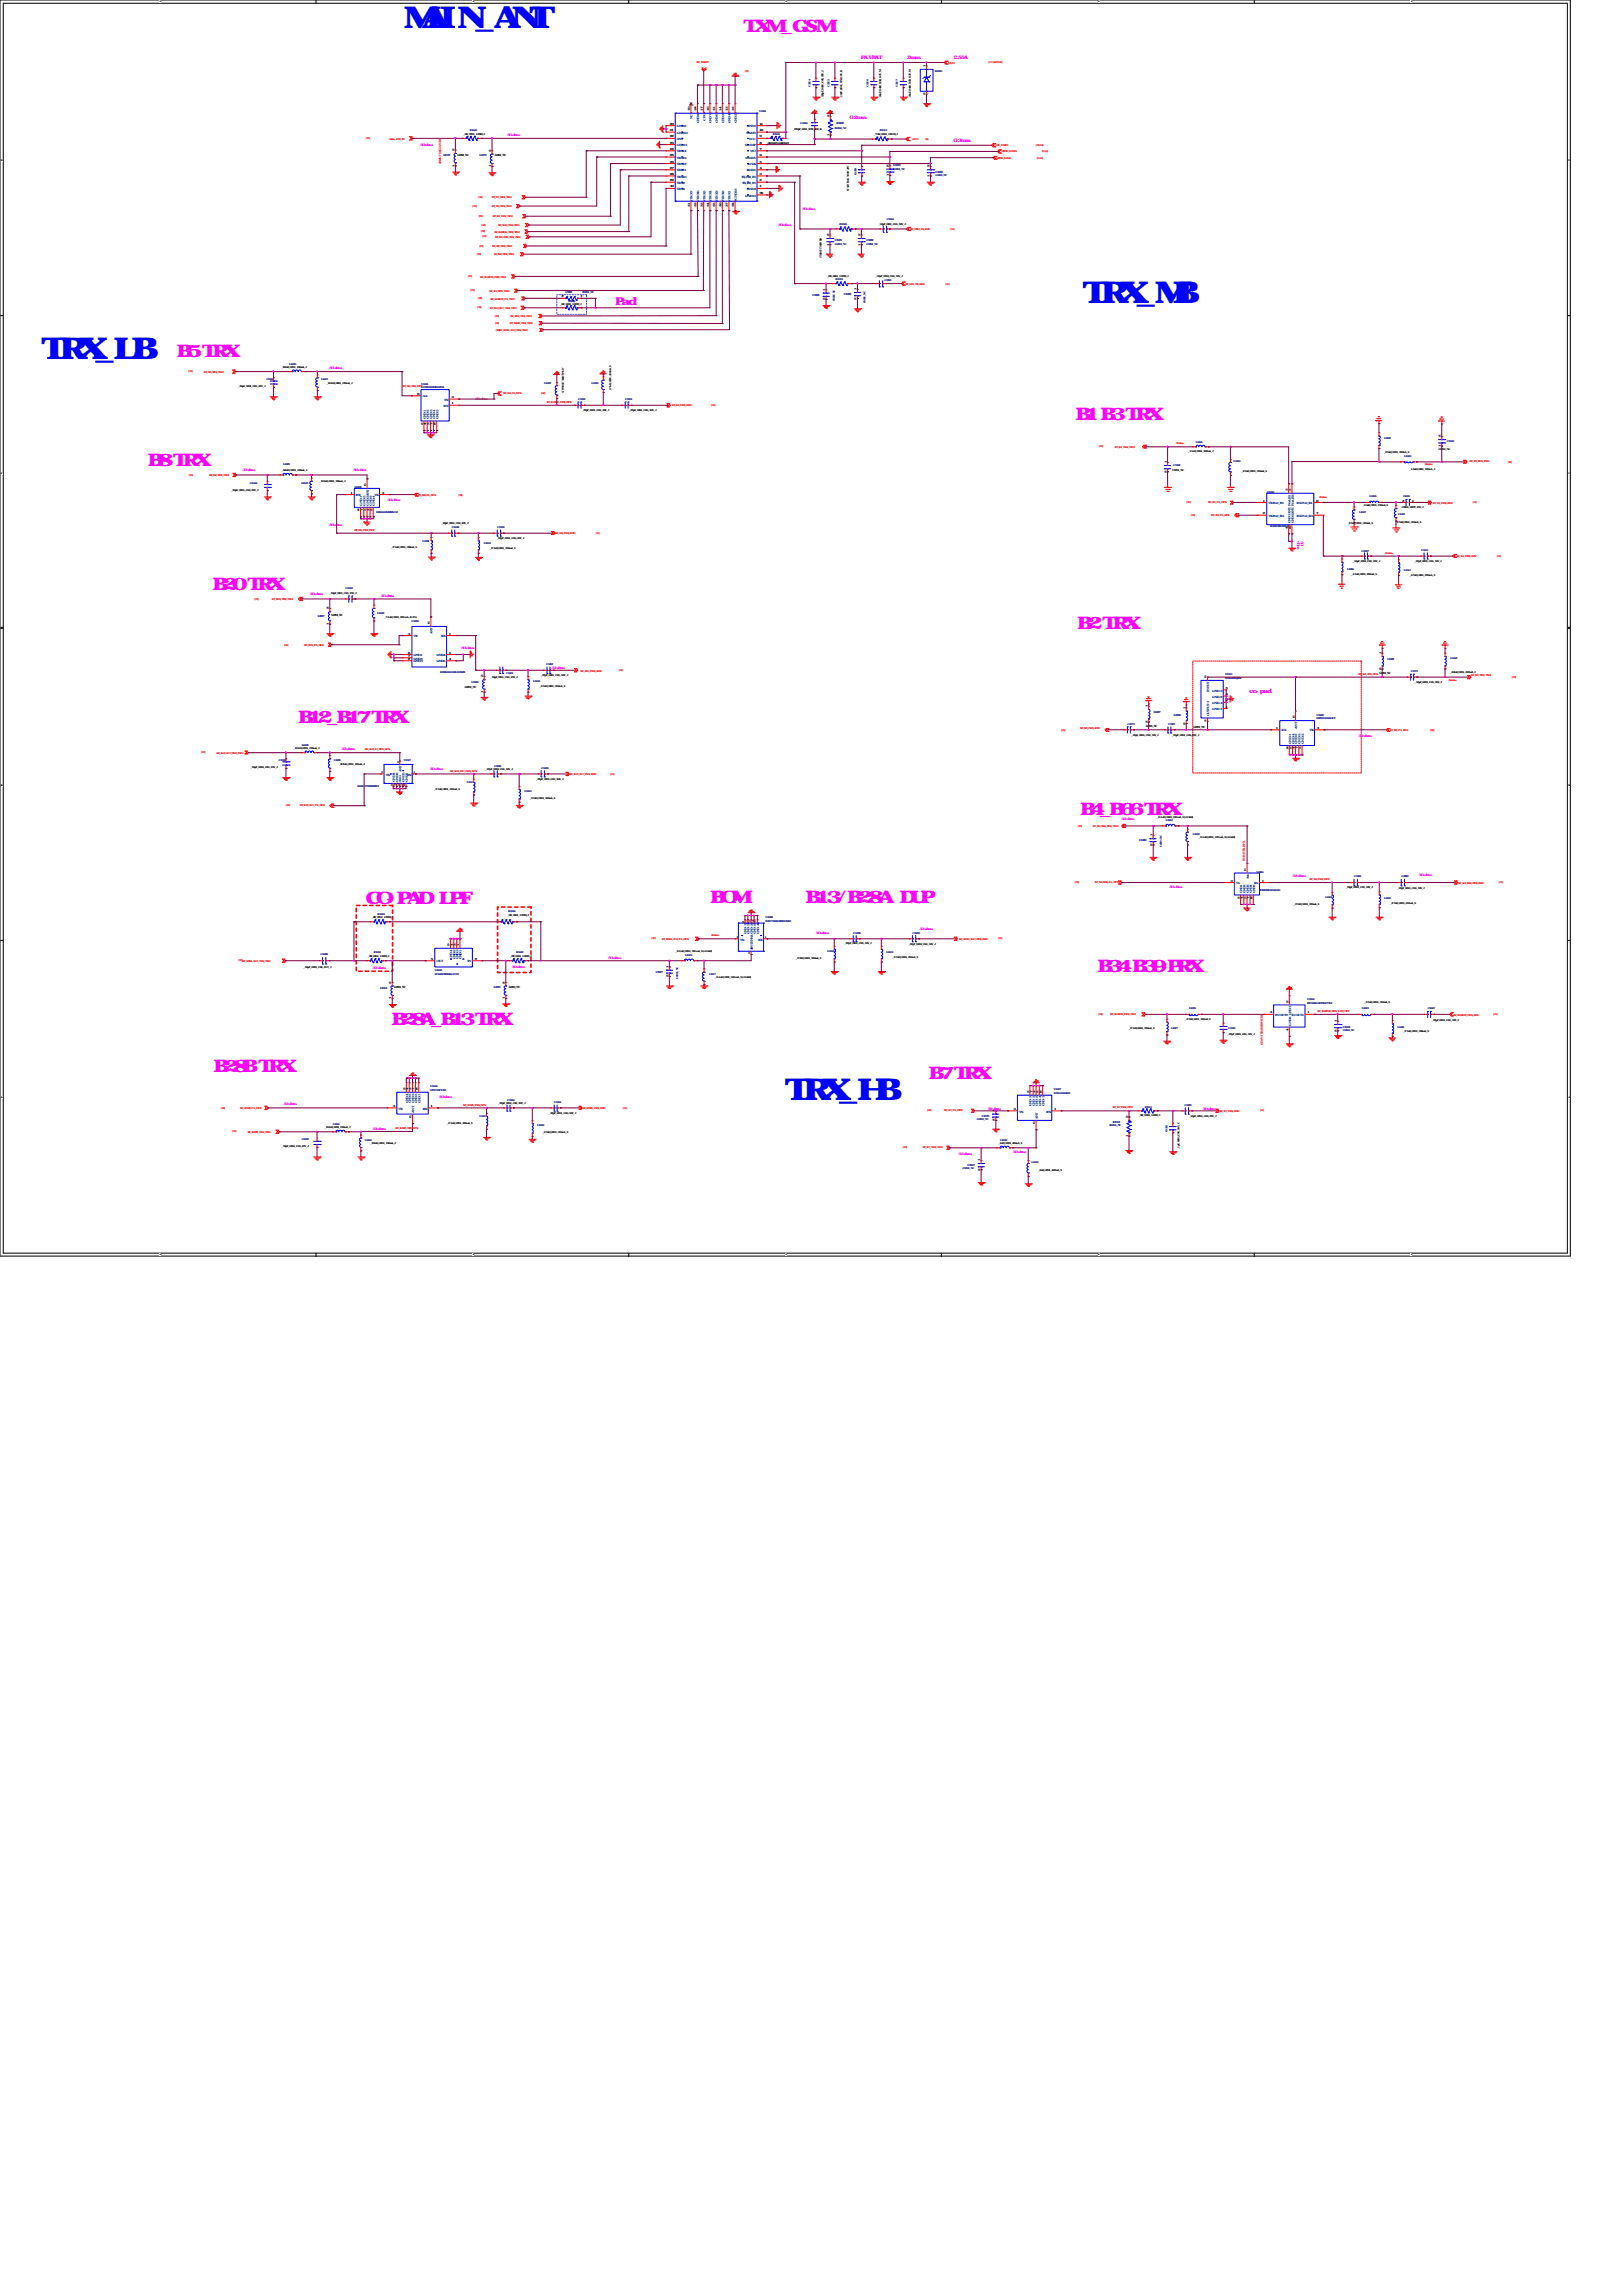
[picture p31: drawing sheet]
<svg xmlns="http://www.w3.org/2000/svg" width="210mm" height="297mm" viewBox="0 0 210 297" stroke-linecap="round" stroke-linejoin="round" font-family="sans-serif">
<defs><g id="words">
<g font-size="3.9" fill="#00f">
<text x="52.2" y="3.6">M</text>
<text x="54.6" y="3.6">AIN_ANT</text>
<text x="140.1" y="39.2">TRX_M</text>
<text x="151.8" y="39.2">B</text>
<text x="5.4" y="46.4">TRX_LB</text>
<text x="101.6" y="142.4">TRX_H</text>
<text x="113.2" y="142.4">B</text>
</g>
<g font-size="2.2" fill="#f0f">
<text x="96.2" y="4.2">TXM_GSM</text>
<text x="22.9" y="46.2">B5 TRX</text>
<text x="139.1" y="54.4">B1 B3 TRX</text>
<text x="19.1" y="60.4">B8 TRX</text>
<text x="27.5" y="76.3">B20 TRX</text>
<text x="139.4" y="81.4">B2 TRX</text>
<text x="38.6" y="93.5">B12_B17 TRX</text>
<text x="139.8" y="105.5">B4_B66 TRX</text>
<text x="47.3" y="117">CO-PAD LPF</text>
<text x="91.9" y="116.8">BOM</text>
<text x="96" y="116.8">区分贴B13/B28A DUP</text>
<text x="142" y="125.7">B34 B39 PRX</text>
<text x="50.7" y="132.6">B28A_B13 TRX</text>
<text x="27.6" y="138.7">B28B TRX</text>
<text x="120.2" y="139.7">B7 TRX</text>
</g>
<text font-size="1.4" fill="#f0f" x="77.9" y="39.4">共Pad</text>
<text font-size=".8" fill="#f0f" x="161.6" y="89.7">co-pad</text>
<g font-size=".6" fill="#f0f">
<text x="107.6" y="7.6">电池连接器到PA VBAT 脚，不小于2mm线宽，峰值电流2.55A</text>
<text x="108" y="15.5">不小于0.2mm线宽</text>
<text x="121.5" y="18.4">不小于0.3mm线宽</text>
</g>
<g font-size=".5" fill="#f0f">
<text x="65.6" y="17.7">50 ohm</text>
<text x="54.4" y="18.8">50 ohm</text>
<text x="100.7" y="29.2">50 ohm</text>
<text x="103.8" y="27.1">50 ohm</text>
<text x="42.6" y="47.8">50 ohm</text>
<text x="61.5" y="51.7">50 ohm</text>
<text x="31.4" y="61">50 ohm</text>
<text x="45.7" y="60.9">50 ohm</text>
<text x="50.1" y="64.9">50 ohm</text>
<text x="42.6" y="68.1">50 ohm</text>
<text x="167.9" y="70" transform="rotate(90 167.9 70)">ohm</text>
<text x="168.4" y="70" transform="rotate(90 168.4 70)">50</text>
<text x="40.1" y="77">50 ohm</text>
<text x="49.3" y="77.3">50 ohm</text>
<text x="59.7" y="84">50 ohm</text>
<text x="71.4" y="86.6">50 ohm</text>
<text x="175.8" y="95.4">50 ohm</text>
<text x="44.2" y="97.1">50 ohm</text>
<text x="55.6" y="99.7">50 ohm</text>
<text x="145.1" y="106.2">50 ohm</text>
<text x="167.3" y="113.5">50 ohm</text>
<text x="183.6" y="113.4">50 ohm</text>
<text x="151.3" y="115">50 ohm</text>
<text x="48.2" y="125.3">50 ohm</text>
<text x="66.3" y="125.3">50 ohm</text>
<text x="78.7" y="124.2">50 ohm</text>
<text x="105.6" y="120.8">50 ohm</text>
<text x="119" y="120.4">50 ohm</text>
<text x="36.7" y="143">50 ohm</text>
<text x="56.8" y="142.1">50 ohm</text>
<text x="127.8" y="143.6">50 ohm</text>
<text x="155.7" y="143.7">50 ohm</text>
<text x="48.2" y="146.2">50 ohm</text>
<text x="124" y="149.5">50 ohm</text>
<text x="131.1" y="149.3">50 ohm</text>
</g>
<g font-size=".4">
<text x="119.8" y="8.7" transform="rotate(-90 119.8 8.7)">1</text>
<text x="86.7" y="16.1">20</text>
<text x="86.7" y="17">21</text>
<text x="86.7" y="17.8">22</text>
<text x="89.3" y="14.4" transform="rotate(-90 89.3 14.4)">19</text>
<text x="90.1" y="14.4" transform="rotate(-90 90.1 14.4)">18</text>
<text x="90.9" y="14.4" transform="rotate(-90 90.9 14.4)">17</text>
<text x="91.7" y="14.4" transform="rotate(-90 91.7 14.4)">16</text>
<text x="92.6" y="14.4" transform="rotate(-90 92.6 14.4)">15</text>
<text x="93.4" y="14.4" transform="rotate(-90 93.4 14.4)">14</text>
<text x="94.2" y="14.4" transform="rotate(-90 94.2 14.4)">13</text>
<text x="95" y="14.4" transform="rotate(-90 95 14.4)">12</text>
<text x="98.3" y="17.8">9</text>
<text x="98.3" y="17">10</text>
<text x="98.3" y="16.1">11</text>
<text x="107.3" y="17.6" transform="rotate(-90 107.3 17.6)">1</text>
<text x="107.3" y="15.2" transform="rotate(-90 107.3 15.2)">2</text>
<text x="119.8" y="12.3" transform="rotate(-90 119.8 12.3)">2</text>
<text x="58.8" y="21.6" transform="rotate(-90 58.8 21.6)">1</text>
<text x="58.8" y="19.6" transform="rotate(-90 58.8 19.6)">2</text>
<text x="59.2" y="20.2">L0201_NC</text>
<text x="63.5" y="21.7" transform="rotate(-90 63.5 21.7)">1</text>
<text x="63.5" y="19.6" transform="rotate(-90 63.5 19.6)">2</text>
<text x="64" y="20.2">L0201_NC</text>
<text x="86.7" y="18.6">23</text>
<text x="86.7" y="19.4">24</text>
<text x="86.7" y="20.2">25</text>
<text x="86.7" y="21">26</text>
<text x="86.7" y="21.8">27</text>
<text x="86.7" y="22.7">28</text>
<text x="86.7" y="23.5">29</text>
<text x="98.3" y="23.5">2</text>
<text x="98.3" y="22.7">3</text>
<text x="98.3" y="21.8">4</text>
<text x="98.3" y="21">5</text>
<text x="98.3" y="20.2">6</text>
<text x="98.3" y="19.4">7</text>
<text x="98.3" y="18.6">8</text>
<text x="115" y="22.8" transform="rotate(-90 115 22.8)">1</text>
<text x="115" y="21.6" transform="rotate(-90 115 21.6)">2</text>
<text x="120.3" y="22.9" transform="rotate(-90 120.3 22.9)">1</text>
<text x="120.3" y="21.7" transform="rotate(-90 120.3 21.7)">2</text>
<text x="86.7" y="24.3">30</text>
<text x="89.3" y="26.8" transform="rotate(-90 89.3 26.8)">31</text>
<text x="90.1" y="26.8" transform="rotate(-90 90.1 26.8)">32</text>
<text x="90.9" y="26.8" transform="rotate(-90 90.9 26.8)">33</text>
<text x="91.7" y="26.8" transform="rotate(-90 91.7 26.8)">34</text>
<text x="92.6" y="26.8" transform="rotate(-90 92.6 26.8)">35</text>
<text x="93.4" y="26.8" transform="rotate(-90 93.4 26.8)">36</text>
<text x="94.2" y="26.8" transform="rotate(-90 94.2 26.8)">37</text>
<text x="95" y="26.8" transform="rotate(-90 95 26.8)">38</text>
<text x="98.3" y="24.3">1</text>
<text x="98.3" y="25.1">39</text>
<text x="107.3" y="31.8" transform="rotate(-90 107.3 31.8)">1</text>
<text x="107.3" y="30.6" transform="rotate(-90 107.3 30.6)">2</text>
<text x="111.3" y="31.8" transform="rotate(-90 111.3 31.8)">1</text>
<text x="111.3" y="30.6" transform="rotate(-90 111.3 30.6)">2</text>
<text x="72.6" y="38.5">2</text>
<text x="75.1" y="38.5">1</text>
<text x="106.8" y="38.9" transform="rotate(-90 106.8 38.9)">2</text>
<text x="106.8" y="37.6" transform="rotate(-90 106.8 37.6)">1</text>
<text x="110.8" y="38.8" transform="rotate(-90 110.8 38.8)">2</text>
<text x="110.8" y="37.6" transform="rotate(-90 110.8 37.6)">1</text>
<text x="54" y="51.1">6</text>
<text x="58.4" y="51.5">3</text>
<text x="58.4" y="52.3">1</text>
<text x="54.7" y="55" transform="rotate(-90 54.7 55)">2</text>
<text x="55.2" y="55" transform="rotate(-90 55.2 55)">4</text>
<text x="55.6" y="55" transform="rotate(-90 55.6 55)">5</text>
<text x="56" y="55" transform="rotate(-90 56 55)">7</text>
<text x="56.4" y="55" transform="rotate(-90 56.4 55)">8</text>
<text x="151" y="59.9" transform="rotate(-90 151 59.9)">1</text>
<text x="186.5" y="57.8" transform="rotate(-90 186.5 57.8)">1</text>
<text x="186.5" y="56.6" transform="rotate(-90 186.5 56.6)">2</text>
<text x="45.3" y="63.9">1</text>
<text x="47.4" y="62.9" transform="rotate(-90 47.4 62.9)">6</text>
<text x="49.4" y="63.9">3</text>
<text x="151" y="61.2" transform="rotate(-90 151 61.2)">2</text>
<text x="163.4" y="64.9">1</text>
<text x="166.6" y="63.5" transform="rotate(-90 166.6 63.5)">3</text>
<text x="167.1" y="63.5" transform="rotate(-90 167.1 63.5)">5</text>
<text x="170.3" y="64.9">6</text>
<text x="181.5" y="64.9">2</text>
<text x="182.7" y="64.9">1</text>
<text x="46.5" y="66.2" transform="rotate(-90 46.5 66.2)">8</text>
<text x="47" y="66.2" transform="rotate(-90 47 66.2)">7</text>
<text x="47.4" y="66.2" transform="rotate(-90 47.4 66.2)">5</text>
<text x="47.8" y="66.2" transform="rotate(-90 47.8 66.2)">4</text>
<text x="48.2" y="66.2" transform="rotate(-90 48.2 66.2)">2</text>
<text x="163.4" y="66.6">2</text>
<text x="166.6" y="68.4" transform="rotate(-90 166.6 68.4)">4</text>
<text x="167.1" y="68.4" transform="rotate(-90 167.1 68.4)">8</text>
<text x="170.3" y="66.6">7</text>
<text x="42.5" y="80.9" transform="rotate(-90 42.5 80.9)">1</text>
<text x="42.5" y="78.9" transform="rotate(-90 42.5 78.9)">2</text>
<text x="42.9" y="79.7">L0201_NC</text>
<text x="52.8" y="82.1">3</text>
<text x="55.6" y="80.8" transform="rotate(-90 55.6 80.8)">6</text>
<text x="58.1" y="82.1">1</text>
<text x="52.8" y="84.6">8</text>
<text x="52.8" y="85">7</text>
<text x="52.8" y="85.4">2</text>
<text x="58.1" y="84.6">5</text>
<text x="58.1" y="85.4">4</text>
<text x="60.2" y="89">L0201_NC</text>
<text x="62.5" y="89.7" transform="rotate(-90 62.5 89.7)">1</text>
<text x="62.5" y="87.7" transform="rotate(-90 62.5 87.7)">2</text>
<text x="156.1" y="87.8" transform="rotate(-90 156.1 87.8)">6</text>
<text x="158.6" y="90">4</text>
<text x="158.6" y="89.2">5</text>
<text x="178.5" y="87.2">L0201_NC</text>
<text x="178.8" y="86.7" transform="rotate(-90 178.8 86.7)">2</text>
<text x="178.8" y="84.7" transform="rotate(-90 178.8 84.7)">1</text>
<text x="148.3" y="94">L0201_NC</text>
<text x="148.5" y="93.6" transform="rotate(-90 148.5 93.6)">2</text>
<text x="148.5" y="91.5" transform="rotate(-90 148.5 91.5)">1</text>
<text x="153.4" y="93.8" transform="rotate(-90 153.4 93.8)">2</text>
<text x="153.4" y="91.7" transform="rotate(-90 153.4 91.7)">1</text>
<text x="154.5" y="94.2">L0201_NC</text>
<text x="156.1" y="93.4" transform="rotate(-90 156.1 93.4)">3</text>
<text x="158.6" y="91.6">1</text>
<text x="158.6" y="90.8">2</text>
<text x="165.1" y="94.3">1</text>
<text x="167.5" y="93" transform="rotate(-90 167.5 93)">6</text>
<text x="170.4" y="94.3">3</text>
<text x="166.7" y="97" transform="rotate(-90 166.7 97)">8</text>
<text x="167.1" y="97" transform="rotate(-90 167.1 97)">2</text>
<text x="167.5" y="97" transform="rotate(-90 167.5 97)">4</text>
<text x="168" y="97" transform="rotate(-90 168 97)">7</text>
<text x="168.4" y="97" transform="rotate(-90 168.4 97)">5</text>
<text x="149.1" y="109.4" transform="rotate(-90 149.1 109.4)">2</text>
<text x="149.1" y="108.3" transform="rotate(-90 149.1 108.3)">1</text>
<text x="161.3" y="112.7" transform="rotate(-90 161.3 112.7)">6</text>
<text x="159.2" y="114.1">3</text>
<text x="160.4" y="116.3" transform="rotate(-90 160.4 116.3)">2</text>
<text x="160.8" y="116.3" transform="rotate(-90 160.8 116.3)">4</text>
<text x="161.3" y="116.3" transform="rotate(-90 161.3 116.3)">5</text>
<text x="161.6" y="116.3" transform="rotate(-90 161.6 116.3)">7</text>
<text x="162.1" y="116.3" transform="rotate(-90 162.1 116.3)">8</text>
<text x="163.3" y="114.1">1</text>
<text x="55.8" y="124.2">5</text>
<text x="58.2" y="122.4" transform="rotate(-90 58.2 122.4)">6</text>
<text x="58.6" y="122.4" transform="rotate(-90 58.6 122.4)">4</text>
<text x="59" y="122.4" transform="rotate(-90 59 122.4)">3</text>
<text x="59.4" y="122.4" transform="rotate(-90 59.4 122.4)">1</text>
<text x="61.4" y="124.2">2</text>
<text x="86.5" y="125.3" transform="rotate(-90 86.5 125.3)">1</text>
<text x="50.6" y="129.3" transform="rotate(-90 50.6 129.3)">1</text>
<text x="50.6" y="127.3" transform="rotate(-90 50.6 127.3)">2</text>
<text x="51" y="127.9">L0201_NC</text>
<text x="65.3" y="129.3" transform="rotate(-90 65.3 129.3)">1</text>
<text x="65.3" y="127.3" transform="rotate(-90 65.3 127.3)">2</text>
<text x="65.8" y="127.9">L0201_NC</text>
<text x="86.5" y="126.5" transform="rotate(-90 86.5 126.5)">2</text>
<text x="164.3" y="131.2">3</text>
<text x="166.7" y="129.8" transform="rotate(-90 166.7 129.8)">2</text>
<text x="169.2" y="131.2">1</text>
<text x="166.7" y="133.4" transform="rotate(-90 166.7 133.4)">4</text>
<text x="173" y="133.5" transform="rotate(-90 173 133.5)">2</text>
<text x="173" y="132.3" transform="rotate(-90 173 132.3)">1</text>
<text x="50.8" y="143.3">3</text>
<text x="52.5" y="141.1" transform="rotate(-90 52.5 141.1)">2</text>
<text x="52.8" y="141.1" transform="rotate(-90 52.8 141.1)">4</text>
<text x="53.3" y="141.1" transform="rotate(-90 53.3 141.1)">5</text>
<text x="53.6" y="141.1" transform="rotate(-90 53.6 141.1)">7</text>
<text x="54.1" y="141.1" transform="rotate(-90 54.1 141.1)">8</text>
<text x="55.7" y="143.3">1</text>
<text x="128.7" y="143.9" transform="rotate(-90 128.7 143.9)">1</text>
<text x="131.2" y="143.7">3</text>
<text x="133.2" y="141.4" transform="rotate(-90 133.2 141.4)">5</text>
<text x="133.6" y="141.4" transform="rotate(-90 133.6 141.4)">7</text>
<text x="134" y="141.4" transform="rotate(-90 134 141.4)">4</text>
<text x="134.4" y="141.4" transform="rotate(-90 134.4 141.4)">2</text>
<text x="134.8" y="141.4" transform="rotate(-90 134.8 141.4)">8</text>
<text x="136.4" y="143.7">1</text>
<text x="53.3" y="144.7" transform="rotate(-90 53.3 144.7)">6</text>
<text x="128.7" y="145.1" transform="rotate(-90 128.7 145.1)">2</text>
<text x="134" y="145.5" transform="rotate(-90 134 145.5)">6</text>
<text x="146" y="147.1" transform="rotate(-90 146 147.1)">1</text>
<text x="146" y="144.7" transform="rotate(-90 146 144.7)">2</text>
<text x="126.8" y="151.5" transform="rotate(-90 126.8 151.5)">2</text>
<text x="126.8" y="150.3" transform="rotate(-90 126.8 150.3)">1</text>
</g>
<g font-size=".4" fill="#004080">
<text x="87.6" y="16.5">GND9</text>
<text x="87.6" y="17.3">GND10</text>
<text x="89.6" y="15.5" transform="rotate(-90 89.6 15.5)">NC</text>
<text x="90.5" y="16" transform="rotate(-90 90.5 16)">GND8</text>
<text x="91.3" y="15.6" transform="rotate(-90 91.3 15.6)">CPL</text>
<text x="92.1" y="16" transform="rotate(-90 92.1 16)">GND7</text>
<text x="92.9" y="16" transform="rotate(-90 92.9 16)">GND6</text>
<text x="93.7" y="16" transform="rotate(-90 93.7 16)">GND5</text>
<text x="94.5" y="16" transform="rotate(-90 94.5 16)">GND4</text>
<text x="95.3" y="16" transform="rotate(-90 95.3 16)">GND3</text>
<text x="96.6" y="17.3">VBATT</text>
<text x="96.7" y="16.5">GND2</text>
<text x="87.6" y="18.1">ANT</text>
<text x="87.6" y="18.9">GND11</text>
<text x="87.6" y="19.7">TRX14</text>
<text x="87.6" y="20.5">TRX13</text>
<text x="87.6" y="21.4">TRX12</text>
<text x="87.6" y="22.2">TRX11</text>
<text x="87.6" y="23">TRX10</text>
<text x="87.6" y="23.8">TRX9</text>
<text x="95.9" y="23">TX_HB_IN</text>
<text x="96" y="23.8">TX_LB_IN</text>
<text x="96.4" y="18.9">VRAMP</text>
<text x="96.5" y="20.5">SDATA</text>
<text x="96.7" y="22.2">GND1</text>
<text x="96.7" y="21.4">SCLK</text>
<text x="96.9" y="18.1">VCC</text>
<text x="97.1" y="19.7">VIO</text>
<text x="87.6" y="24.6">TRX8</text>
<text x="89.6" y="25.8" transform="rotate(-90 89.6 25.8)">TRX7</text>
<text x="90.5" y="25.8" transform="rotate(-90 90.5 25.8)">TRX6</text>
<text x="91.3" y="25.8" transform="rotate(-90 91.3 25.8)">TRX5</text>
<text x="92.1" y="25.8" transform="rotate(-90 92.1 25.8)">TRX4</text>
<text x="92.9" y="25.8" transform="rotate(-90 92.9 25.8)">TRX3</text>
<text x="93.7" y="25.8" transform="rotate(-90 93.7 25.8)">TRX2</text>
<text x="94.5" y="25.8" transform="rotate(-90 94.5 25.8)">TRX1</text>
<text x="95.3" y="25.8" transform="rotate(-90 95.3 25.8)">GND12</text>
<text x="96.4" y="25.4">GND13</text>
<text x="96.7" y="24.6">GND0</text>
<text x="54.7" y="51.4">Ant</text>
<text x="57.4" y="52.7">RX</text>
<text x="57.5" y="51.9">TX</text>
<text x="55.1" y="54.3" transform="rotate(-90 55.1 54.3)">GND1</text>
<text x="55.5" y="54.3" transform="rotate(-90 55.5 54.3)">GND2</text>
<text x="55.9" y="54.3" transform="rotate(-90 55.9 54.3)">GND3</text>
<text x="56.3" y="54.3" transform="rotate(-90 56.3 54.3)">GND4</text>
<text x="56.7" y="54.3" transform="rotate(-90 56.7 54.3)">GND5</text>
<text x="46.1" y="64.2">RX</text>
<text x="46.9" y="65.5" transform="rotate(-90 46.9 65.5)">GND-1</text>
<text x="47.3" y="65.5" transform="rotate(-90 47.3 65.5)">GND-5</text>
<text x="47.7" y="65.5" transform="rotate(-90 47.7 65.5)">GND-3ANT</text>
<text x="48.1" y="65.5" transform="rotate(-90 48.1 65.5)">GND-2</text>
<text x="48.5" y="64.2">TX</text>
<text x="48.5" y="65.5" transform="rotate(-90 48.5 65.5)">GND-4</text>
<text x="164.1" y="65.2">TX Port_B1</text>
<text x="167.8" y="65.2">RX Port_B1</text>
<text x="164.1" y="66.9">TX Port_B3</text>
<text x="167" y="67.7" transform="rotate(-90 167 67.7)">GND1 ANT. Port_B1</text>
<text x="167.4" y="67.7" transform="rotate(-90 167.4 67.7)">GND2 ANT. Port_B3</text>
<text x="167.8" y="66.9">RX Port_B3</text>
<text x="53.5" y="82.5">TX</text>
<text x="56" y="82.1" transform="rotate(-90 56 82.1)">ANT</text>
<text x="57.1" y="82.5">RX</text>
<text x="53.5" y="84.9">GND1</text>
<text x="53.5" y="85.4">GND2</text>
<text x="53.5" y="85.7">GND3</text>
<text x="56.5" y="84.9">GND4</text>
<text x="56.5" y="85.7">GND5</text>
<text x="156.5" y="89.5" transform="rotate(-90 156.5 89.5)">INPUT</text>
<text x="156.9" y="89.5">GND-3</text>
<text x="156.5" y="92.7" transform="rotate(-90 156.5 92.7)">OUTPUT-1</text>
<text x="156.9" y="91.9">GND-1</text>
<text x="156.9" y="91.1">GND-4</text>
<text x="156.9" y="90.3">GND-2</text>
<text x="165.8" y="94.7">RX</text>
<text x="167.9" y="94.3" transform="rotate(-90 167.9 94.3)">ANT</text>
<text x="169.5" y="94.7">TX</text>
<text x="49.9" y="100.4">TX</text>
<text x="51.1" y="101.2" transform="rotate(-90 51.1 101.2)">GND4</text>
<text x="51.5" y="101.2" transform="rotate(-90 51.5 101.2)">GND2</text>
<text x="51.9" y="100" transform="rotate(-90 51.9 100)">ANT</text>
<text x="52.3" y="101.2" transform="rotate(-90 52.3 101.2)">GND5</text>
<text x="52.6" y="100.4">RX</text>
<text x="52.8" y="101.2" transform="rotate(-90 52.8 101.2)">GND1</text>
<text x="167.1" y="96.3" transform="rotate(-90 167.1 96.3)">GND-1</text>
<text x="167.5" y="96.3" transform="rotate(-90 167.5 96.3)">GND-4</text>
<text x="167.9" y="96.3" transform="rotate(-90 167.9 96.3)">GND-2</text>
<text x="168.3" y="96.3" transform="rotate(-90 168.3 96.3)">GND-5</text>
<text x="168.7" y="96.3" transform="rotate(-90 168.7 96.3)">GND-3</text>
<text x="161.6" y="113.8" transform="rotate(-90 161.6 113.8)">Ant</text>
<text x="159.9" y="114.4">Tx</text>
<text x="160.8" y="115.6" transform="rotate(-90 160.8 115.6)">GND1</text>
<text x="161.2" y="115.6" transform="rotate(-90 161.2 115.6)">GND2</text>
<text x="161.6" y="115.6" transform="rotate(-90 161.6 115.6)">GND3</text>
<text x="162" y="115.6" transform="rotate(-90 162 115.6)">GND4</text>
<text x="162.3" y="114.4">Rx</text>
<text x="162.4" y="115.6" transform="rotate(-90 162.4 115.6)">GND5</text>
<text x="56.5" y="124.6">OUT</text>
<text x="58.5" y="124.2" transform="rotate(-90 58.5 124.2)">GND-4</text>
<text x="58.9" y="124.2" transform="rotate(-90 58.9 124.2)">GND-2</text>
<text x="59.3" y="124.2" transform="rotate(-90 59.3 124.2)">GND-3</text>
<text x="59.7" y="124.2" transform="rotate(-90 59.7 124.2)">GND-1</text>
<text x="60.5" y="124.6">IN</text>
<text x="95.8" y="121.7">TX</text>
<text x="96.6" y="120.9" transform="rotate(-90 96.6 120.9)">GND-1</text>
<text x="97" y="120.9" transform="rotate(-90 97 120.9)">GND-5</text>
<text x="97.4" y="122.9" transform="rotate(-90 97.4 122.9)">ANTENNA GND-3</text>
<text x="97.8" y="120.9" transform="rotate(-90 97.8 120.9)">GND-2</text>
<text x="98.1" y="121.7">RX</text>
<text x="98.2" y="120.9" transform="rotate(-90 98.2 120.9)">GND-4</text>
<text x="165" y="131.5">IN/OUT2</text>
<text x="167.1" y="131.5">IN/OUT1</text>
<text x="167.1" y="132.7" transform="rotate(-90 167.1 132.7)">GND2 GND1</text>
<text x="51.6" y="143.6">TX</text>
<text x="52.8" y="142.8" transform="rotate(-90 52.8 142.8)">GND-4</text>
<text x="53.2" y="142.8" transform="rotate(-90 53.2 142.8)">GND-2</text>
<text x="53.6" y="144" transform="rotate(-90 53.6 144)">ANT</text>
<text x="53.6" y="142.8" transform="rotate(-90 53.6 142.8)">GND-3</text>
<text x="54" y="142.8" transform="rotate(-90 54 142.8)">GND-5</text>
<text x="54.4" y="142.8" transform="rotate(-90 54.4 142.8)">GND-1</text>
<text x="54.7" y="143.6">RX</text>
<text x="131.9" y="144">TX</text>
<text x="133.5" y="143.2" transform="rotate(-90 133.5 143.2)">GND-3</text>
<text x="133.9" y="143.2" transform="rotate(-90 133.9 143.2)">GND-5</text>
<text x="134.3" y="143.2" transform="rotate(-90 134.3 143.2)">GND-2</text>
<text x="134.7" y="143.2" transform="rotate(-90 134.7 143.2)">GND-4</text>
<text x="135.1" y="143.2" transform="rotate(-90 135.1 143.2)">GND-1</text>
<text x="135.4" y="144">RX</text>
<text x="134.3" y="144.8" transform="rotate(-90 134.3 144.8)">ANT</text>
</g>
<g font-size=".4" fill="#000080">
<text x="108.3" y="16">R3302</text>
<text x="57.4" y="20.2">L3372</text>
<text x="62.1" y="20.2">L3373</text>
<text x="115.6" y="21.5">C3319</text>
<text x="121" y="22.4">C3320</text>
<text x="108" y="31.2">C3321</text>
<text x="112.1" y="31.2">C3322</text>
<text x="73.2" y="37.9">L3365</text>
<text x="105.1" y="38.3">C3325</text>
<text x="109.2" y="38.2">C3326</text>
<text x="41.1" y="79.8">L3337</text>
<text x="61" y="88.4">L3344</text>
<text x="179.6" y="85.4">L3361</text>
<text x="149.3" y="92.2">L3367</text>
<text x="151.9" y="92.6">L3360</text>
<text x="147.4" y="108.9">C3383</text>
<text x="84.8" y="125.9">C3327</text>
<text x="49.2" y="127.9">L3314</text>
<text x="63.9" y="127.9">L3315</text>
<text x="173.8" y="133">C3334</text>
<text x="127.1" y="144.5">C3370</text>
<text x="144" y="145.3">R3312</text>
<text x="125.2" y="150.9">C3347</text>
</g>
<g font-size=".3">
<text x="20.7" y=".3">5</text>
<text x="61.1" y=".3">4</text>
<text x="101.6" y=".3">3</text>
<text x="142.1" y=".3">2</text>
<text x="182.5" y=".3">1</text>
<text x="59.5" y="17.5">电阻_0R_0201_1/20W_J</text>
<text x="102.1" y="16.8">电容_220pF_0201_X7R_50V_K</text>
<text x="106.5" y="12.8" transform="rotate(-90 106.5 12.8)">_100pF_0201_C0G_25V_J</text>
<text x="109" y="12.7" transform="rotate(-90 109 12.7)">_10nF_0201_X7R_16V_K</text>
<text x="112.6" y="17.5">电阻_7.5K_0201_1/20 W_J</text>
<text x="114" y="12.7" transform="rotate(-90 114 12.7)">_10uF_0402_X5R_6.3V_M</text>
<text x="117.8" y="12.7" transform="rotate(-90 117.8 12.7)">_10uF_0402_X5R_6.3V_M</text>
<text x=".1" y="20.9">D</text>
<text x="98.8" y="18.6">电阻0R(0402-0.0625W-J)</text>
<text x="109.6" y="21.3" transform="rotate(90 109.6 21.3)">_1nF_0201_X7R_25V_K</text>
<text x="202.9" y="20.9">D</text>
<text x="113.2" y="29.2">电容_33pF_0201_C0G_50V_J</text>
<text x="106.1" y="30.6" transform="rotate(90 106.1 30.6)">_0R_0201_1/20W_J</text>
<text x="106.5" y="35.8">电阻_0R_0201_1/20W_J</text>
<text x="112.8" y="35.9">电容_33pF_0201_C0G_50V_J</text>
<text x="72" y="39.5">电阻_0R_0201_1/20W_J</text>
<text x="35.4" y="47.6">叠层电感_8.2nH_0201_190mA_J</text>
<text x="72.7" y="47.5" transform="rotate(90 72.7 47.5)">_2.7nH_0201_350mA_S</text>
<text x="30.3" y="50">电容_56pF_0201_C0G_25V_J</text>
<text x="41.3" y="49.7">叠层电感_8.2nH_0201_190mA_J</text>
<text x="74.8" y="53.2">电容_22pF_0201_C0G_50V_J</text>
<text x="79.1" y="50.6" transform="rotate(-90 79.1 50.6)">_2.7nH_0201_350mA_S</text>
<text x="80.9" y="53.2">电容_22pF_0201_C0G_50V_J</text>
<text x="152.7" y="58.5">叠层电感_1.5nH_0201_500mA_J</text>
<text x="178" y="58.6">叠层电感_2.7nH_0201_350mA_S</text>
<text x="186.2" y="58.2">C0201_NC</text>
<text x=".1" y="61.3">C</text>
<text x="29.4" y="63.6">电容_56pF_0201_C0G_25V_J</text>
<text x="35.4" y="61">叠层电感_8.2nH_0201_190mA_J</text>
<text x="40.4" y="62.4">叠层电感_8.2nH_0201_190mA_J</text>
<text x="151.7" y="60.9">C0201_NC</text>
<text x="159.6" y="61">叠层电感_2.7nH_0201_350mA_S</text>
<text x="175.3" y="65.5">叠层电感_3.3nH_0201_270mA_S</text>
<text x="181.4" y="60.9">叠层电感_1.5nH_0201_500mA_J</text>
<text x="181.4" y="65.7">C0201_22PF_25V_J</text>
<text x="202.9" y="61.3">C</text>
<text x="49.6" y="70.9">叠层电感_2.7nH_0201_350mA_S</text>
<text x="56.6" y="67.8">电容_22pF_0201_C0G_50V_J</text>
<text x="62.4" y="71">叠层电感_2.7nH_0201_350mA_S</text>
<text x="63.8" y="69.8">电容_22pF_0201_C0G_50V_J</text>
<text x="173.3" y="67.8">叠层电感_2.7nH_0201_350mA_S</text>
<text x="179.5" y="67.7">叠层电感_2.7nH_0201_350mA_S</text>
<text x="42.1" y="76.9">电容_56pF_0201_C0G_25V_J</text>
<text x="173.8" y="74.4">叠层电感_4.7nH_0201_220mA_S</text>
<text x="174.5" y="72.7">电容_33pF_0201_C0G_25V_J</text>
<text x="181.4" y="74.6">叠层电感_4.7nH_0201_220mA_S</text>
<text x="182.5" y="72.8">电容_22pF_0201_C0G_50V_J</text>
<text x="48.7" y="80">叠层电感_7.5 nH_0201_200 mA_J(±5%)</text>
<text x="63" y="87.8">电容_56pF_0201_C0G_25V_J</text>
<text x="68.8" y="88.9">叠层电感_2.7nH_0201_350mA_S</text>
<text x="69.5" y="87.5">电容_22pF_0201_C0G_50V_J</text>
<text x="182.5" y="88.4">电容_56pF_0201_C0G_25V_J</text>
<text x="186.6" y="87.1">叠层电感_6.8nH_0201_200mA_J</text>
<text x="145.9" y="95.3">电容_22pF_0201_C0G_50V_J</text>
<text x="151.1" y="95.3">电容_56pF_0201_C0G_25V_J</text>
<text x=".1" y="101.7">B</text>
<text x="31.9" y="99.4">电容_56pF_0201_C0G_25V_J</text>
<text x="37" y="96.9">叠层电感_8.2nH_0201_190mA_J</text>
<text x="42.9" y="99">叠层电感_8.2nH_0201_190mA_J</text>
<text x="49.3" y="100.1">3</text>
<text x="50.8" y="101.7" transform="rotate(-90 50.8 101.7)">2</text>
<text x="51.2" y="101.7" transform="rotate(-90 51.2 101.7)">4</text>
<text x="51.6" y="98.8" transform="rotate(-90 51.6 98.8)">6</text>
<text x="51.7" y="101.7" transform="rotate(-90 51.7 101.7)">5</text>
<text x="52.1" y="101.7" transform="rotate(-90 52.1 101.7)">7</text>
<text x="52.4" y="101.7" transform="rotate(-90 52.4 101.7)">8</text>
<text x="53.5" y="100.1">1</text>
<text x="62.3" y="99.7">电容_22pF_0201_C0G_50V_J</text>
<text x="68.9" y="101">电容_22pF_0201_C0G_50V_J</text>
<text x="202.9" y="101.7">B</text>
<text x="55.2" y="102.2">叠层电感_2.7nH_0201_350mA_S</text>
<text x="67.5" y="103.4">叠层电感_2.7nH_0201_350mA_S</text>
<text x="148.7" y="105.8">叠层电感_2.4 nH_0201_330 mA_S(±0.3nH)</text>
<text x="154.1" y="108.5">叠层电感_2.4 nH_0201_330 mA_S(±0.3nH)</text>
<text x="47.6" y="118.9">电阻_0R_0201_1/20W_J</text>
<text x="65.2" y="118.6">电阻_0R_0201_1/20W_J</text>
<text x="96.3" y="119.4" transform="rotate(-90 96.3 119.4)">8</text>
<text x="96.7" y="119.4" transform="rotate(-90 96.7 119.4)">7</text>
<text x="97.1" y="119.4" transform="rotate(-90 97.1 119.4)">5</text>
<text x="97.5" y="119.4" transform="rotate(-90 97.5 119.4)">4</text>
<text x="97.8" y="119.4" transform="rotate(-90 97.8 119.4)">2</text>
<text x="166.4" y="117.1">叠层电感_2.7nH_0201_350mA_S</text>
<text x="173.6" y="115">电容_22pF_0201_C0G_50V_J</text>
<text x="178.9" y="117">叠层电感_2.7nH_0201_350mA_S</text>
<text x="180.3" y="115.1">电容_22pF_0201_C0G_50V_J</text>
<text x="38.8" y="125.2">电容_56pF_0201_C0G_25 V_J</text>
<text x="47.1" y="123.9">电阻_0R_0201_1/20W_J</text>
<text x="65.5" y="123.9">电阻_0R_0201_1/20W_J</text>
<text x="86.4" y="123.2">叠层电感_2.4 nH_0201_330 mA_S(±0.3nH)</text>
<text x="95.3" y="121.4">3</text>
<text x="97.1" y="123.4" transform="rotate(-90 97.1 123.4)">6</text>
<text x="99" y="121.4">1</text>
<text x="101.9" y="124.1">叠层电感_2.7nH_0201_350mA_S</text>
<text x="108.8" y="122.2">电容_22pF_0201_C0G_50V_J</text>
<text x="114.5" y="124">叠层电感_2.7nH_0201_350mA_S</text>
<text x="117.1" y="122.3">电容_22pF_0201_C0G_50V_J</text>
<text x="91.5" y="126.5">叠层电感_2.4 nH_0201_330 mA_S(±0.3nH)</text>
<text x="175.5" y="129.8">叠层电感_2.7nH_0201_350mA_S</text>
<text x="145" y="133.2">叠层电感_2.7nH_0201_350mA_S</text>
<text x="152.3" y="132">叠层电感_2.7nH_0201_350mA_S</text>
<text x="158.3" y="133.9">电容_22pF_0201_C0G_50V_J</text>
<text x="180.6" y="133.5">叠层电感_2.7nH_0201_350mA_S</text>
<text x="184.7" y="132.1">电容_22pF_0201_C0G_50V_J</text>
<text x=".1" y="142.2">A</text>
<text x="64" y="142.9">电容_22pF_0201_C0G_50V_J</text>
<text x="202.9" y="142.2">A</text>
<text x="35.9" y="148.5">电容_56pF_0201_C0G_25V_J</text>
<text x="41" y="146">叠层电感_8.2nH_0201_190mA_J</text>
<text x="46.9" y="148.1">叠层电感_8.2nH_0201_190mA_J</text>
<text x="56.8" y="145.5">叠层电感_2.7nH_0201_350mA_S</text>
<text x="69.2" y="146.6">叠层电感_2.7nH_0201_350mA_S</text>
<text x="70.5" y="144.2">电容_22pF_0201_C0G_50V_J</text>
<text x="128.2" y="148.1">叠层电感_2nH_0201_400mA_S</text>
<text x="146.9" y="144.5">电阻_0R_0201_1/20W_J</text>
<text x="152.6" y="148.7" transform="rotate(-90 152.6 148.7)">_1pF_0201_C0G_50V_C</text>
<text x="153.4" y="144.6">电容_33pF_0201_C0G_25V_J</text>
<text x="133.3" y="151.6">叠层电感_2nH_0201_400mA_S</text>
<text x="20.7" y="162.5">5</text>
<text x="61.1" y="162.5">4</text>
<text x="101.6" y="162.5">3</text>
<text x="142.1" y="162.5">2</text>
<text x="182.5" y="162.5">1</text>
</g>
<g font-size=".3" fill="#f00">
<text x="90.1" y="8.2">RF_TXDET</text>
<text x="96.4" y="9.3">[31]</text>
<text x="122.7" y="8.3">VBAT</text>
<text x="127.9" y="8.2">[17,18,29,32]</text>
<text x="47.3" y="18">[35]</text>
<text x="56.8" y="18" transform="rotate(90 56.8 18)">RF_ANT_TRX_CARKIT</text>
<text x="50.4" y="18.1">Main_ANT_IN</text>
<text x="118" y="18.1">APC1</text>
<text x="119.8" y="18.1">[6]</text>
<text x="128.8" y="18.9">LTE_VMIPI</text>
<text x="129" y="20.6">MIPI0_SCLK</text>
<text x="129.6" y="19.7">MIPI0_SDATA</text>
<text x="134" y="18.9">[32,34]</text>
<text x="134.2" y="20.5">[6,34]</text>
<text x="134.8" y="19.7">[6,34]</text>
<text x="61.1" y="26.8">[33]</text>
<text x="61.9" y="25.7">[33]</text>
<text x="61.9" y="28.1">[33]</text>
<text x="62.3" y="29.2">[32]</text>
<text x="63.6" y="25.7">RF_B7_TRX_TXM</text>
<text x="63.6" y="26.8">RF_B3_TRX_TXM</text>
<text x="63.8" y="28.1">RF_B1_TRX_TXM</text>
<text x="64.5" y="29.3">RF_B40_TRX_TXM</text>
<text x="117.8" y="29.8">RF_MB3_TX_RFIC</text>
<text x="123" y="29.7">[31]</text>
<text x="60.5" y="35.9">[33]</text>
<text x="61.7" y="33">[33]</text>
<text x="62" y="31.9">[33]</text>
<text x="62.2" y="35.9">RF_B34B39_PRX_TXM</text>
<text x="62.2" y="30.1">[32]</text>
<text x="62.4" y="30.7">[33]</text>
<text x="63.7" y="32">RF_B2_TRX_TXM</text>
<text x="63.9" y="33">RF_B8_TRX_TXM</text>
<text x="64" y="30.1">RF_B38B41_TRX_TXM</text>
<text x="64.1" y="30.8">RF_B4_B66_TRX_TXM</text>
<text x="60.9" y="37.7">[33]</text>
<text x="61.8" y="39.9">[33]</text>
<text x="61.9" y="38.7">[32]</text>
<text x="63.3" y="37.8">RF_B5_TRX_TXM</text>
<text x="63.4" y="40">RF_B12_B17_TRX_TXM</text>
<text x="63.5" y="38.8">RF_B34B39_PA_TXM</text>
<text x="64" y="41">[33]</text>
<text x="64.1" y="41.9">[33]</text>
<text x="66" y="41.9">RF_B28B_TRX_TXM</text>
<text x="66" y="41">RF_B20_TRX_TXM</text>
<text x="117.2" y="36.8">RF_LB3_TX_RFIC</text>
<text x="122.4" y="36.8">[31]</text>
<text x="64.1" y="42.8">[33]RF_B28A_B13_TRX_TXM</text>
<text x="24.4" y="48.2">[33]</text>
<text x="26.4" y="48.2">RF_B5_TRX_TXM</text>
<text x="52.1" y="50.1">RF_B5_TRX_DPX</text>
<text x="65.1" y="51">RF_B5_PA_DPX</text>
<text x="70" y="51.1">[32]</text>
<text x="70.7" y="52.2">RF_B5/B26_PRX_DPX</text>
<text x="86.9" y="52.5">RF_B5_PRX_RFIC</text>
<text x="92" y="52.5">[31]</text>
<text x="142.2" y="57.9">[33]</text>
<text x="144.2" y="58">RF_B1_TRX_TXM</text>
<text x="152.2" y="57.4">50ohm</text>
<text x="190.1" y="59.8">RF_B3_TRX_TXM</text>
<text x="195.1" y="59.9">[33]</text>
<text x="24.4" y="61.5">[33]</text>
<text x="27.1" y="61.6">RF_B8_TRX_TXM</text>
<text x="54.1" y="64.2">RF_B8_PA_DPX</text>
<text x="59.3" y="64.1">[32]</text>
<text x="153.5" y="65.1">[32]</text>
<text x="156.4" y="65.1">RF_B1_PA_DPX</text>
<text x="170.7" y="64.5">50ohm</text>
<text x="184.4" y="60.2">50ohm</text>
<text x="185.4" y="65.2">RF_B1_PRX_RFIC</text>
<text x="190.6" y="65.1">[31]</text>
<text x="45.9" y="68.7">RF_B8_PRX_DPX</text>
<text x="71.8" y="69.2">RF_B8_PRX_RFIC</text>
<text x="77.1" y="69.1">[31]</text>
<text x="154.1" y="66.8">[32]</text>
<text x="156.7" y="66.8">RF_B3_PA_DPX</text>
<text x="179.3" y="71.7">50ohm</text>
<text x="32.9" y="77.6">[33]</text>
<text x="35.2" y="77.6">RF_B20_TRX_TXM</text>
<text x="188.5" y="72.1">RF_B3_PRX_RFIC</text>
<text x="193.7" y="72">[31]</text>
<text x="36.8" y="83.6">[32]</text>
<text x="39.4" y="83.6">RF_B20_PA_DPX</text>
<text x="75.1" y="86.9">RF_B20_PRX_RFIC</text>
<text x="80.1" y="86.8">[31]</text>
<text x="175.8" y="87.3">RF_B2_TRX_DPX</text>
<text x="187.5" y="88.1">50ohm</text>
<text x="190.4" y="87.5">RF_B2_TRX_TXM</text>
<text x="195.6" y="87.7">[33]</text>
<text x="137.3" y="94.6">[31]</text>
<text x="139.8" y="94.3">RF_B2_PRX_RFIC</text>
<text x="179.9" y="94.6">RF_B2_PA_DPX</text>
<text x="185.1" y="94.6">[32]</text>
<text x="26" y="97.5">[33]</text>
<text x="28" y="97.5">RF_B12_B17_TRX_TXM</text>
<text x="47.2" y="97.1">RF_B12_17_TRX_DPX</text>
<text x="58.3" y="99.9">RF_B12_B17_PRX_DPX</text>
<text x="73.7" y="100.3">RF_B12_B17_PRX_RFIC</text>
<text x="79" y="100.2">[31]</text>
<text x="37" y="104.3">[32]</text>
<text x="38.8" y="104.3">RF_B12_B17_PA_DPX</text>
<text x="139.5" y="107">[33]</text>
<text x="141.4" y="107.1">RF_B4_B66_TRX_TXM</text>
<text x="161.1" y="111.4" transform="rotate(-90 161.1 111.4)">RF_B4_TRX_DPX</text>
<text x="169.4" y="113.9">RF_B4_PRX_DPX</text>
<text x="139.1" y="114.3">[32]</text>
<text x="141.7" y="114.3">RF_B4_B66_PA_DPX</text>
<text x="188.7" y="114.4">RF_B4_B66_PRX_RFIC</text>
<text x="194" y="114.3">[31]</text>
<text x="30.9" y="124.4">[33]</text>
<text x="31.3" y="124.5">RF_B28A_B13_TRX_TXM</text>
<text x="84.3" y="121.6">[32]</text>
<text x="85.7" y="121.7">RF_B28A_B13_PA_DPX</text>
<text x="92" y="121.2">50ohm</text>
<text x="124.1" y="121.7">RF_B28A_B13_PRX_RFIC</text>
<text x="129.2" y="121.6">[31]</text>
<text x="142.1" y="131.4">[33]</text>
<text x="143.7" y="131.4">RF_B34B39_PRX_TXM</text>
<text x="163.1" y="131.4" transform="rotate(90 163.1 131.4)">RF_B34B39_PRX_SAW_IN</text>
<text x="170.5" y="131">RF_B34B39_PRX_SAW_OUT</text>
<text x="188.1" y="131.4">RF_B34B39_PRX_RFIC</text>
<text x="193.3" y="131.4">[31]</text>
<text x="28.6" y="143.5">[32]</text>
<text x="31.1" y="143.5">RF_B28B_PA_DPX</text>
<text x="60" y="143.1">RF_B28B_PRX_DPX</text>
<text x="75.4" y="143.5">RF_B28B_PRX_RFIC</text>
<text x="80.6" y="143.5">[31]</text>
<text x="120" y="143.8">[32]</text>
<text x="122.2" y="143.8">RF_B7_PA_DPX</text>
<text x="144" y="143.5">RF_B7_PRX_DPX</text>
<text x="157.8" y="143.9">RF_B7_PRX_RFIC</text>
<text x="163" y="143.8">[31]</text>
<text x="30.1" y="146.5">[33]</text>
<text x="32.1" y="146.6">RF_B28B_TRX_TXM</text>
<text x="51.2" y="146.1">RF_B28B_TRX_DPX</text>
<text x="116.8" y="148.6">[33]</text>
<text x="119.4" y="148.6">RF_B7_TRX_TXM</text>
</g>
<g font-size=".3" fill="#000080">
<text x="104.9" y="11.3" transform="rotate(-90 104.9 11.3)">C3314</text>
<text x="107.4" y="11.3" transform="rotate(-90 107.4 11.3)">C3315</text>
<text x="112.4" y="11.3" transform="rotate(-90 112.4 11.3)">C3316</text>
<text x="116.2" y="11.3" transform="rotate(-90 116.2 11.3)">C3317</text>
<text x="121" y="9.3">D3300</text>
<text x="60.8" y="17">R3345</text>
<text x="98.2" y="14.5">U3301</text>
<text x="100" y="17.5">R3341</text>
<text x="103.6" y="16.1">C3356</text>
<text x="108" y="16.7">R0201_NC</text>
<text x="113.8" y="17">R3313</text>
<text x="110.8" y="22.7" transform="rotate(-90 110.8 22.7)">C3318</text>
<text x="115.6" y="22">C0201_NC</text>
<text x="121" y="22.8">C0201_NC</text>
<text x="108.6" y="29.2">R3318</text>
<text x="114.7" y="28.5">C3354</text>
<text x="108" y="31.7">C0201_NC</text>
<text x="112.1" y="31.7">C0201_NC</text>
<text x="73.5" y="39.1">L3366</text>
<text x="75.4" y="37.9">R0201_NC</text>
<text x="108" y="39" transform="rotate(-90 108 39)">C0201_NC</text>
<text x="108.1" y="36.2">R3319</text>
<text x="112" y="39.2" transform="rotate(-90 112 39.2)">C0201_NC</text>
<text x="114.4" y="36.4">C3355</text>
<text x="37.4" y="47.2">L3320</text>
<text x="34.5" y="49.2">C3330</text>
<text x="41.6" y="49.2">L3321</text>
<text x="54.5" y="49.8">U3305</text>
<text x="54.5" y="50.2">SAYRV836MBA0F0A</text>
<text x="70.4" y="49.7">L3322</text>
<text x="74.8" y="51.8">C3332</text>
<text x="76.5" y="49.7">L3323</text>
<text x="80.9" y="51.8">C3331</text>
<text x="154.7" y="57.3">L3301</text>
<text x="159.6" y="59.8">L3303</text>
<text x="179.1" y="56.8">L3302</text>
<text x="181.7" y="59.1">L3300</text>
<text x="187.2" y="57.2">C3300</text>
<text x="32.3" y="62.7">C3336</text>
<text x="36.6" y="60.2">L3329</text>
<text x="39" y="62.6">L3330</text>
<text x="45.9" y="63.2">U3308</text>
<text x="151.8" y="60.3">C3302</text>
<text x="163.9" y="63.7">U3300</text>
<text x="177.2" y="64.3">L3305</text>
<text x="181.5" y="64.3">C3301</text>
<text x="48.7" y="66.4">D5DA942M5K2S2-Z</text>
<text x="54.7" y="70.2">L3332</text>
<text x="58.5" y="68.3">C3338</text>
<text x="62.6" y="70.4">L3333</text>
<text x="64.4" y="68.3">C3339</text>
<text x="164.4" y="68.2">B39212B1202L210</text>
<text x="175.9" y="66.3">L3307</text>
<text x="176.2" y="71.5">C3307</text>
<text x="180.9" y="66.6">L3312</text>
<text x="183.9" y="71.3">C3311</text>
<text x="44.7" y="76.2">C3342</text>
<text x="174.3" y="73.8">L3306</text>
<text x="181.7" y="73.9">L3313</text>
<text x="48.8" y="79.4">L3338</text>
<text x="53.3" y="80.5">U3320</text>
<text x="56.9" y="87.1">B39851B1256L210W05</text>
<text x="65.5" y="87.2">C3351</text>
<text x="69" y="88.3">L3345</text>
<text x="70.7" y="86.1">C3352</text>
<text x="158.5" y="87.4">U3310</text>
<text x="158.5" y="87.9">SFHG60KQ602</text>
<text x="182.6" y="86.9">C3371</text>
<text x="187.7" y="85.3">L3362</text>
<text x="145.9" y="93.8">C3373</text>
<text x="151.1" y="93.8">C3372</text>
<text x="170.4" y="92.6">U3302</text>
<text x="170.4" y="93.1">D6FH1G960A3CY</text>
<text x="36.1" y="98.5">C3310</text>
<text x="39" y="96.5">L3308</text>
<text x="43.2" y="98.5">L3309</text>
<text x="46.3" y="101.8">D5DA737M5K2H2-Z</text>
<text x="52.2" y="98.5">U3317</text>
<text x="60.4" y="101.3">L3311</text>
<text x="63.9" y="99.3">C3308</text>
<text x="70" y="99.5">C3309</text>
<text x="67.9" y="102.5">L3310</text>
<text x="150.9" y="106.2">L3353</text>
<text x="150.4" y="109.6" transform="rotate(-90 150.4 109.6)">C0201_NC</text>
<text x="154.4" y="108">L3352</text>
<text x="162.6" y="112.9">U3304</text>
<text x="175.2" y="113.5">C3381</text>
<text x="181.3" y="113.5">C3380</text>
<text x="48.9" y="118.4">R3343</text>
<text x="65.8" y="118">R3344</text>
<text x="99.1" y="118.8">U3328</text>
<text x="99.1" y="119.3">B39771B8538P810W05</text>
<text x="163" y="115.4">B39222B1254L210</text>
<text x="171.5" y="116.2">L3351</text>
<text x="179.1" y="116.3">L3350</text>
<text x="41.5" y="123.6">C3368</text>
<text x="48.4" y="123.4">R3301</text>
<text x="56.3" y="125.7">U3335</text>
<text x="66.8" y="123.4">R3342</text>
<text x="88.7" y="123.8">L3316</text>
<text x="107.1" y="123.2">L3318</text>
<text x="110.4" y="120.8">C3328</text>
<text x="114.7" y="123.4">L3319</text>
<text x="118.1" y="120.8">C3329</text>
<text x="56.3" y="126.2">LF1608-NR83KCAT-LF</text>
<text x="87.8" y="126.6" transform="rotate(-90 87.8 126.6)">C0201_NC</text>
<text x="91.7" y="126.1">L3317</text>
<text x="153.9" y="130.6">L3326</text>
<text x="169.1" y="129.4">U3334</text>
<text x="169.1" y="129.9">BF1608-L1R9NDCPTLF</text>
<text x="176.2" y="130.6">L3324</text>
<text x="184.8" y="130.6">C3357</text>
<text x="151.5" y="133.2">L3327</text>
<text x="158.9" y="133.2">C3335</text>
<text x="173.8" y="133.4">C0201_NC</text>
<text x="180.8" y="133">L3325</text>
<text x="55.7" y="140.7">U3318</text>
<text x="55.7" y="141.2">SFX733EYJ02</text>
<text x="65.6" y="142.5">C3360</text>
<text x="71.7" y="142.7">C3361</text>
<text x="136.4" y="141.1">U3307</text>
<text x="136.4" y="141.6">SFXG35AH402</text>
<text x="148.1" y="143.4">R3311</text>
<text x="153.3" y="143.2">C3350</text>
<text x="39" y="147.6">C3362</text>
<text x="43.1" y="145.6">L3354</text>
<text x="47.2" y="147.6">L3355</text>
<text x="62.1" y="144.6">L3357</text>
<text x="69.5" y="145.7">L3356</text>
<text x="126.4" y="144.9">C0201_NC</text>
<text x="129.4" y="147.6">L3339</text>
<text x="143.6" y="145.7">R0201_NC</text>
<text x="151.1" y="146.5" transform="rotate(-90 151.1 146.5)">C3353</text>
<text x="124.6" y="151.3">C0201_NC</text>
<text x="133.5" y="150.5">L3343</text>
</g>
<g font-size=".3" fill="#004080">
<text x="120.2" y="9.2" transform="rotate(-90 120.2 9.2)">-</text>
<text x="120.2" y="12.1" transform="rotate(-90 120.2 12.1)">+</text>
<text x="51.9" y="101.2" transform="rotate(-90 51.9 101.2)">GND3</text>
</g>
</g></defs>
<path d="M0 0h203.2v162.6h-203.2zM.4 .4h202.4v161.8h-202.4z" fill="none" stroke="#000" stroke-width=".13"/>
<g fill="#fff">
<path d="M20.7 0h.1v.4h-.1z"/>
<path d="M20.7 162.2h.1v.4h-.1z"/>
</g>
<path d="M40.9 0v.4M40.9 162.2v.4" fill="none" stroke="#000" stroke-width=".13"/>
<g fill="#fff">
<path d="M61.1 0h.2v.4h-.2z"/>
<path d="M61.1 162.2h.2v.4h-.2z"/>
</g>
<path d="M81.4 0v.4M81.4 162.2v.4" fill="none" stroke="#000" stroke-width=".13"/>
<g fill="#fff">
<path d="M101.6 0h.2v.4h-.2z"/>
<path d="M101.6 162.2h.2v.4h-.2z"/>
</g>
<path d="M121.8 0v.4M121.8 162.2v.4" fill="none" stroke="#000" stroke-width=".13"/>
<g fill="#fff">
<path d="M142.1 0h.1v.4h-.1z"/>
<path d="M142.1 162.2h.1v.4h-.1z"/>
</g>
<path d="M162.3 0v.4M162.3 162.2v.4" fill="none" stroke="#000" stroke-width=".13"/>
<g fill="#fff">
<path d="M182.5 0h.2v.4h-.2z"/>
<path d="M182.5 162.2h.2v.4h-.2z"/>
<path d="M.1 20.6h.2v.4h-.2z"/>
<path d="M202.9 20.6h.3v.4h-.3z"/>
<path d="M.1 61h.2v.4h-.2z"/>
<path d="M202.9 61h.3v.4h-.3z"/>
</g>
<path d="M0 40.9h.4M202.8 40.9h.4" fill="none" stroke="#000" stroke-width=".13"/>
<g fill="#fff">
<path d="M.1 101.5h.2v.3h-.2z"/>
<path d="M202.9 101.5h.3v.3h-.3z"/>
</g>
<path d="M0 81.3h.4M202.8 81.3h.4" fill="none" stroke="#000" stroke-width=".13"/>
<path d="M.2 81.2l.2 .1-.2 .1zM202.8 81.3l.2-.1v.2z" fill="#000" stroke="#000" stroke-width=".13"/>
<g fill="#fff">
<path d="M.1 141.9h.2v.3h-.2z"/>
<path d="M202.9 141.9h.3v.3h-.3z"/>
</g>
<path d="M0 121.7h.4M202.8 121.7h.4" fill="none" stroke="#000" stroke-width=".13"/>
<path d="M72.1 38.1h3.8v2.6h-3.8z" fill="none" stroke="#8000ff" stroke-width=".13" stroke-dasharray=".2 .2"/>
<g fill="none" stroke="#f00" stroke-width=".13">
<path d="M53 18.1h.1M53 17.7h.1M53 17.7l.2 .2-.2 .2M53.2 17.7h.1M53.2 18.1h.1M53.2 17.7l.2 .2-.2 .2M58.9 19.4h.1M58.9 19.4v.5M59.9 17.9h.1M59.9 17.9h.3M61.9 17.9h.4M62.3 17.9h.1"/>
<path d="M63.7 19.5h.1M63.7 19.5v.4M85 18.8h.1M85 18.7v.1M85.1 18.5h.1M85.1 18.5v.4M85.3 19h.1M85.3 18.4v.6M85.3 19.1h.1M85.3 18.3v.8M85.4 16.7h.1M85.4 16.6v.1"/>
<path d="M85.5 16.5h.1M85.5 16.5v.3M85.6 17h.1M85.6 16.4v.6M85.8 17.1h.1M85.8 16.3v.8M86.2 16.3h.1M86.2 17.1h.1M86.2 17.9h.1M86.2 18.7h.1M86.2 19.5h.1M86.2 17.9h1.2"/>
<path d="M86.2 19.5h1.2M86.2 18.7h1.2M86.2 17.1h1.2M86.2 16.3h1.2M89.4 13.4h.1M89.4 13.4v1.2M90.3 13.4h.1M90.3 13.4v1.2M90.8 9h.1M90.8 8.8h.1M90.8 9l.3 .2 .2-.2M90.8 8.8l.3 .2 .2-.2"/>
<path d="M91.1 13.4h.1M91.1 13.4v1.2M91.3 9h.1M91.3 8.8h.1M91.9 13.4h.1M91.9 13.4v1.2M92.7 13.4h.1M92.7 13.4v1.2M93.5 13.4h.1M93.5 13.4v1.2M94.3 13.4h.1M94.3 13.4v1.2"/>
<path d="M94.7 9.9h.8M94.8 9.7h.6M95 9.6h.1M95 9.6h.3M95.1 9.5h.1M95.1 13.4h.1M95.1 13.4v1.2M95.2 9.5h.1M95.4 9.7h.1M95.5 9.9h.1M98 17.9h1.2M98 19.5h1.2"/>
<path d="M98 18.7h1.2M98 17.1h1.2M98 16.3h1.2M99.2 19.5h.1M99.2 18.7h.1M99.2 17.9h.1M99.2 17.1h.1M99.2 16.3h.1M99.3 17.9h.1M99.3 17.9h.4M100.5 15.9h.1M100.5 15.9v.8"/>
<path d="M100.7 16h.1M100.7 16v.6M100.8 16.4h.1M100.8 16.1v.3M100.9 16.2h.1M100.9 16.2v.1M101.3 17.9h.4M101.7 17.9h.1M105 14.6h.1M105 14.6h.8M105.1 14.5h.1M105.1 14.5h.6"/>
<path d="M105.2 12.6h.8M105.2 14.4h.4M105.3 12.7h.6M105.4 14.3h.1M105.4 15.5h.1M105.4 16.7h.1M105.4 15.5v.4M105.4 16.3v.4M105.5 12.8h.1M105.5 12.8h.2M105.6 14.4h.1M105.6 10.1h.1"/>
<path d="M105.6 11.3h.1M105.6 13h.1M105.6 10.1v.4M105.6 11v.3M105.9 12.7h.1M106 12.6h.1M107 14.7h.1M107 14.7h.8M107.1 14.6h.1M107.1 14.6h.6M107.3 14.4h.3M107.4 14.3h.1"/>
<path d="M107.4 17.5h.1M107.4 15.1h.1M107.4 15.1v.4M107.4 17.1v.4M107.6 14.4h.1M107.6 12.6h.9M107.7 12.7h.6M107.9 12.8h.1M107.9 12.8h.3M108 13h.1M108 10.1h.1M108 11.3h.1"/>
<path d="M108 10.1v.4M108 11v.3M108.1 13h.1M108.3 12.7h.1M108.5 12.6h.1M112.7 12.6h.8M112.8 12.7h.6M112.9 18h.1M112.9 18h.4M112.9 12.8h.1M112.9 12.8h.3M113 13h.1"/>
<path d="M113.1 10.1h.1M113.1 11.3h.1M113.1 10.1v.4M113.1 11v.3M113.1 13h.1M113.4 12.7h.1M113.5 12.6h.1M114.9 18h.4M115.3 18h.1M116.5 12.6h.8M116.6 12.7h.6M116.8 12.8h.1"/>
<path d="M116.8 12.8h.3M116.8 13h.1M116.9 10.1h.1M116.9 11.3h.1M116.9 10.1v.4M116.9 11v.3M116.9 13h.1M117.2 12.7h.1M117.3 12.6h.1M117.4 17.8h.1M117.4 18.2h.1M117.4 17.8l-.2 .2 .2 .2"/>
<path d="M117.6 18.2h.1M117.6 17.8h.1M117.6 17.8l-.2 .2 .2 .2M119.5 13.4h.8M119.6 13.5h.6M119.8 13.7h.1M119.8 13.7h.3M119.8 13.8h.1M119.9 8.6h.1M119.9 12.2h.1M119.9 8.6v.4M119.9 11.8v.4"/>
<path d="M119.9 13.8h.1M120.2 13.5h.1M120.3 13.4h.1M122.4 7.9h.1M122.4 8.3h.1M122.4 7.9l-.2 .2 .2 .2M122.6 8.3h.1M122.6 7.9h.1M122.6 7.9l-.2 .2 .2 .2M128.5 18.6h.1M128.5 19h.1M128.5 18.6l-.2 .2 .2 .2"/>
<path d="M128.7 19h.1M128.7 18.6h.1M128.7 18.6l-.2 .2 .2 .2M129.3 19.4h.1M129.3 19.8h.1M129.3 19.4l-.2 .2 .2 .2M129.5 19.8h.1M129.5 19.4h.1M129.5 19.4l-.2 .2 .2 .2M58.5 22.3h.9M58.7 22.4h.5M58.8 22.5h.1"/>
<path d="M58.8 22.5h.3M58.9 22.6h.1M58.9 21.5h.1M58.9 21.1v.4M59 22.6h.1M59.2 22.4h.1M59.4 22.3h.1M63.2 22.4h.9M63.4 22.5h.5M63.5 22.6h.1M63.5 22.6h.3M63.6 22.7h.1"/>
<path d="M63.7 21.5h.1M63.7 21.2v.3M63.7 22.7h.1M63.9 22.5h.1M64.1 22.4h.1M66.2 36h.1M66.2 35.6h.1M66.2 35.6l.2 .2-.2 .2M66.4 35.6h.1M66.4 36h.1M66.4 35.6l.2 .2-.2 .2M66.6 37.8h.1"/>
<path d="M66.6 37.4h.1M66.6 37.4l.2 .2-.2 .2M66.8 37.4h.1M66.8 37.8h.1M66.8 37.4l.2 .2-.2 .2M66.8 26.9h.1M66.8 26.5h.1M66.8 26.5l.2 .2-.2 .2M67 26.5h.1M67 26.9h.1M67 26.5l.2 .2-.2 .2M67.4 33.1h.1"/>
<path d="M67.4 32.7h.1M67.4 32.7l.2 .2-.2 .2M67.4 39.6h.1M67.4 39.6l.2 .2-.2 .2M67.5 38.8h.1M67.5 38.4h.1M67.5 38.4l.2 .2-.2 .2M67.6 25.7h.1M67.6 25.3h.1M67.6 32.7h.1M67.6 33.1h.1M67.6 25.3l.2 .2-.2 .2"/>
<path d="M67.6 32.7l.2 .2-.2 .2M67.6 28.2h.1M67.6 27.8h.1M67.6 39.6h.1M67.6 27.8l.3 .2-.3 .2M67.6 39.6l.3 .2-.3 .2M67.7 32h.1M67.7 31.6h.1M67.7 38.4h.1M67.7 38.8h.1M67.7 31.6l.2 .2-.2 .2M67.7 38.4l.2 .2-.2 .2"/>
<path d="M67.8 25.3h.1M67.8 25.7h.1M67.8 25.3l.2 .2-.2 .2M67.9 27.8h.1M67.9 28.2h.1M67.9 27.8l.1 .2-.1 .2M67.9 30.2h.1M67.9 29.8h.1M67.9 31.6h.1M67.9 32h.1M67.9 29.8l.2 .2-.2 .2M67.9 31.6l.2 .2-.2 .2"/>
<path d="M68 29.3h.1M68 28.9h.1M68 28.9l.2 .2-.2 .2M68.1 30.9h.1M68.1 30.4h.1M68.1 30.4l.2 .2-.2 .3M68.1 29.8h.1M68.1 30.2h.1M68.1 29.8l.2 .2-.2 .2M68.2 28.9h.1M68.2 29.3h.1M68.2 28.9l.2 .2-.2 .2"/>
<path d="M68.3 30.4h.1M68.3 30.9h.1M68.3 30.4l.2 .2-.2 .3M72.8 38.6h.1M72.8 39.8h.1M72.8 38.6h.4M72.8 39.8h.4M74.8 38.6h.4M74.8 39.8h.4M75.2 38.6h.1M75.2 39.8h.1M86.2 20.3h.1"/>
<path d="M86.2 21.2h.1M86.2 22h.1M86.2 22.8h.1M86.2 23.6h.1M86.2 24.4h.1M86.2 23.6h1.2M86.2 24.4h1.2M86.2 22.8h1.2M86.2 22h1.2M86.2 21.2h1.2M86.2 20.3h1.2M89.4 27.3h.1"/>
<path d="M89.4 26v1.3M90.3 27.3h.1M90.3 26v1.3M91.1 27.3h.1M91.1 26v1.3M91.9 27.3h.1M91.9 26v1.3M92.7 27.3h.1M92.7 26v1.3M93.5 27.3h.1M93.5 26v1.3M94.3 27.3h.1"/>
<path d="M94.3 26v1.3M94.8 27.3h.8M94.9 27.4h.6M95 27.6h.1M95 27.6h.4M95.1 27.3h.1M95.1 26v1.3M95.2 27.7h.1M95.5 27.4h.1M95.6 27.3h.1M98 23.6h1.2M98 24.4h1.2"/>
<path d="M98 22.8h1.2M98 22h1.2M98 21.2h1.2M98 20.3h1.2M98 25.2h1.2M99.2 24.4h.1M99.2 23.6h.1M99.2 22.8h.1M99.2 22h.1M99.2 21.2h.1M99.2 20.3h.1M99.2 25.2h.1"/>
<path d="M99.6 24.8h.1M99.6 24.8v.8M99.7 24.9h.1M99.7 24.9v.6M99.8 25.4h.1M99.8 25.1v.3M99.9 25.2h.1M99.9 25.2v.1M100.4 21.5h.1M100.4 21.5v.9M100.5 21.7h.1M100.5 21.7v.6"/>
<path d="M100.6 22.1h.1M100.6 21.8v.3M100.8 21.9h.1M100.8 21.9v.1M100.8 24h.1M100.8 24v.8M100.9 24.1h.1M100.9 24.1v.6M101 24.6h.1M101 24.3v.3M101.2 24.3h.1M101.2 24.3v.1"/>
<path d="M106.5 39.5h.8M106.6 39.7h.6M106.7 39.8h.1M106.7 39.8h.4M106.8 39.9h.1M106.9 37.5h.1M106.9 38.7h.1M106.9 37.5v.4M106.9 38.4v.3M106.9 39.9h.1M107 32.9h.1M107 32.9h.8"/>
<path d="M107.1 33h.1M107.1 33h.6M107.2 39.7h.1M107.2 33.1h.4M107.3 39.5h.1M107.4 33.3h.1M107.4 31.7h.1M107.4 30.4h.1M107.4 30.4v.5M107.4 31.3v.4M107.6 33.1h.1M107.7 36.7h.1"/>
<path d="M107.7 36.7h.4M108.2 29.6h.1M108.2 29.6h.4M109.7 36.7h.5M110.2 36.7h.1M110.2 29.6h.5M110.6 40h.8M110.7 29.6h.1M111 37.5h.1M111 38.7h.1M111 37.5v.3M111 38.3v.4"/>
<path d="M111 32.9h.1M111 32.9h.8M111.1 23.6h.8M111.2 33h.1M111.2 33h.5M111.2 23.7h.6M111.3 33.1h.3M111.3 23.8h.1M111.3 23.8h.4M111.4 40h.1M111.4 33.3h.1M111.5 31.7h.1"/>
<path d="M111.5 30.4h.1M111.5 24h.1M111.5 30.4v.5M111.5 31.3v.4M111.5 21.5h.1M111.5 22.8h.1M111.5 21.5v.5M111.5 22.4v.4M111.6 33.1h.1M111.8 23.7h.1M111.9 23.6h.1M113.4 36.7h.1"/>
<path d="M113.4 36.7h.4M113.9 29.6h.1M113.9 29.6h.4M114.2 36.7h.4M114.6 36.7h.1M114.7 23.5h.9M114.7 29.6h.4M114.9 23.6h.5M115 23.7h.1M115 23.7h.3M115.1 29.6h.1M115.1 23.9h.1"/>
<path d="M115.1 22.7h.1M115.1 21.5h.1M115.1 21.5v.4M115.1 22.3v.4M115.2 23.9h.1M115.4 23.6h.1M115.6 23.5h.1M116.8 36.5h.1M116.8 36.9h.1M116.8 36.5l-.1 .2 .1 .2M117.1 36.9h.1M117.1 36.5h.1"/>
<path d="M117.1 36.5l-.3 .2 .3 .2M117.5 29.4h.1M117.5 29.8h.1M117.5 29.4l-.2 .2 .2 .2M117.7 29.8h.1M117.7 29.4h.1M117.7 29.4l-.2 .2 .2 .2M120 23.6h.8M120.1 23.7h.6M120.2 23.8h.1M120.2 23.8h.4M120.4 24h.1"/>
<path d="M120.4 22.8h.1M120.4 21.5h.1M120.4 21.5v.5M120.4 22.4v.4M120.7 23.7h.1M120.8 23.6h.1M128.7 20.2h.1M128.7 20.6h.1M128.7 20.2l-.2 .2 .2 .2M128.9 20.6h.1M128.9 20.2h.1M128.9 20.2l-.2 .2 .2 .2"/>
<path d="M30.1 48.3h.1M30.1 47.9h.1M30.1 47.9l.2 .2-.2 .2M30.3 47.9h.1M30.3 48.3h.1M30.3 47.9l.2 .2-.2 .2M35 51.4h.8M35.1 51.5h.5M35.2 51.6h.1M35.2 51.6h.3M35.3 51.7h.1M35.4 50.1h.1"/>
<path d="M35.4 48.9h.1M35.4 48.9v.4M35.4 49.7v.4M35.4 51.7h.1M35.6 51.5h.1M35.8 51.4h.1M37.4 48.1h.1M37.4 48.1h.4M39 48.1h.5M39.5 48.1h.1M40.6 51.4h.9M40.8 51.5h.6"/>
<path d="M40.9 51.6h.1M40.9 51.6h.3M41 51.7h.1M41.1 50.5h.1M41.1 48.5h.1M41.1 48.5v.4M41.1 50.1v.4M41.1 51.7h.1M41.4 51.5h.1M41.5 51.4h.1M53.3 51.2h.1M53.3 51.2h1.2"/>
<path d="M54.9 55.7h.1M54.9 54.5v1.2M55.3 55.7h.1M55.3 56.3h.8M55.3 54.5v1.2M55.4 56.4h.6M55.5 56.5h.1M55.5 56.5h.3M55.7 56.6h.1M55.7 55.7h.1M55.7 54.5v1.2M55.8 56.6h.1"/>
<path d="M56 56.4h.1M56.1 56.3h.1M56.1 55.7h.1M56.1 54.5v1.2M56.5 55.7h.1M56.5 54.5v1.2M58.1 52.5h1.3M58.1 51.6h1.3M59.4 51.6h.1M59.4 52.5h.1M64.6 50.7h.1M64.6 51.1h.1"/>
<path d="M64.6 50.7l-.3 .2 .3 .2M64.8 51.1h.1M64.8 50.7h.1M64.8 50.7l-.2 .2 .2 .2M67.4 40h.1M67.6 40h.1M69.7 41.1h.1M69.7 40.7h.1M69.7 40.7l.2 .2-.2 .2M69.8 42h.1M69.8 41.6h.1M69.8 41.6l.2 .2-.2 .2"/>
<path d="M69.8 42.9h.1M69.8 42.5h.1M69.8 42.5l.2 .2-.2 .2M69.9 40.7h.1M69.9 41.1h.1M69.9 40.7l.2 .2-.2 .2M70 41.6h.1M70 42h.1M70 41.6l.1 .2-.1 .2M70 42.5h.1M70 42.9h.1M70 42.5l.2 .2-.2 .2"/>
<path d="M71.6 48.5h.1M71.6 48.5h.8M71.8 48.3h.1M71.8 48.3h.5M71.9 48.2h.3M72 48.1h.1M72.1 49.5h.1M72.1 51.6h.1M72.1 49.5v.4M72.1 51.1v.5M72.2 48.2h.1M74.4 52.5h.1"/>
<path d="M74.4 52.5h.4M75.2 52.5h.4M75.6 52.5h.1M77.6 48.4h.1M77.6 48.4h.8M77.8 48.3h.1M77.8 48.3h.5M77.9 48.1h.3M78 48h.1M78.1 48.8h.1M78.1 50.8h.1M78.1 48.8v.4"/>
<path d="M78.1 50.4v.4M78.2 48.1h.1M80.5 52.5h.1M80.5 52.5h.4M81.3 52.5h.4M81.7 52.5h.1M86.3 52.2h.1M86.3 52.7h.1M86.3 52.2l.2 .3-.2 .2M86.5 52.2h.1M86.5 52.7h.1M86.5 52.2l.2 .3-.2 .2"/>
<path d="M110.7 40.1h.6M110.8 40.2h.1M110.8 40.2h.3M110.9 40.3h.1M111 40.3h.1M111.3 40.1h.1M148 57.6h.1M148 58h.1M148 57.6l-.2 .2 .2 .2M148.3 57.6h.1M148.3 58h.1M148.3 57.6l-.3 .2 .3 .2"/>
<path d="M151.1 59.9h.1M151.1 59.9v.3M154.3 57.8h.1M154.3 57.8h.4M156 57.8h.4M156.4 57.8h.1M159.2 59.5h.1M159.2 59.5v.4M178 54.4h.1M178 54.4h.8M178.2 54.2h.1M178.2 54.2h.5"/>
<path d="M178.4 53.9h.1M178.4 54.4h.1M178.4 56h.1M178.4 58h.1M178.4 54.4v.4M178.4 56v.4M178.4 57.7v.3M181.3 59.8h.1M181.3 59.8h.4M182.9 59.8h.4M183.3 59.8h.1M186.1 54.5h.1"/>
<path d="M186.1 54.5h.8M186.3 54.2h.1M186.3 54.2h.5M186.5 54h.1M186.6 54.5h.1M186.6 57.7h.1M186.6 56.5h.1M186.6 54.5v.4M186.6 56.5v.4M186.6 57.3v.4M189.4 59.9h.1M189.4 59.6h.1"/>
<path d="M189.4 59.6l.2 .2-.2 .1M189.6 59.9h.1M189.6 59.6h.1M189.6 59.6l.2 .2-.2 .1M30.1 61.7h.1M30.1 61.3h.1M30.1 61.3l.3 .2-.3 .2M30.4 61.3h.1M30.4 61.7h.1M30.4 61.3l.1 .2-.1 .2M34.2 64.3h.8M34.3 64.4h.6"/>
<path d="M34.5 64.6h.1M34.5 64.6h.3M34.5 64.7h.1M34.6 63.5h.1M34.6 62.3h.1M34.6 62.3v.4M34.6 63.1v.4M34.6 64.7h.1M34.9 64.4h.1M35 64.3h.1M36.2 61.5h.1M36.2 61.5h.4"/>
<path d="M37.8 61.5h.5M38.3 61.5h.1M38.8 77.3h.1M38.8 77.7h.1M38.8 77.3l-.2 .2 .2 .2M39 77.3h.1M39 77.7h.1M39 77.3l-.2 .2 .2 .2M39.9 64.3h.8M40 64.4h.6M40.1 64.6h.1M40.1 64.6h.4"/>
<path d="M40.3 64.7h.1M40.3 63.9h.1M40.3 61.9h.1M40.3 61.9v.4M40.3 63.5v.4M40.6 64.4h.1M40.7 64.3h.1M42.7 78.7h.1M42.7 78.7v.5M44.6 64h.1M44.6 64h1.2M44.7 77.5h.1"/>
<path d="M44.7 77.5h.4M45.6 77.5h.3M45.9 77.5h.1M46.7 66.9h.1M46.7 65.7v1.2M47.1 67.6h.1M47.1 66.9h.1M47.1 67.6h.8M47.1 65.7v1.2M47.2 67.7h.1M47.2 67.7h.6M47.3 67.8h.4"/>
<path d="M47.5 67.9h.1M47.5 66.9h.1M47.5 62h.1M47.5 62v1.2M47.5 65.7v1.2M47.7 67.8h.1M47.9 66.9h.1M47.9 65.7v1.2M48.3 66.9h.1M48.3 65.7v1.2M48.4 78.3h.1M48.4 78.3v.4"/>
<path d="M48.4 80v.3M49.1 64h1.2M50.3 64h.1M53.8 64.2h.1M53.8 63.8h.1M53.8 63.8l-.2 .2 .2 .2M54 63.8h.1M54 64.2h.1M54 63.8l-.2 .2 .2 .2M55.4 72.1h.8M55.5 72.2h.6M55.7 72.3h.1"/>
<path d="M55.7 72.3h.3M55.8 79.8h.1M55.8 79.8v1.3M55.8 71.6h.1M55.8 69.6h.1M55.8 72.5h.1M55.8 69.6v.4M55.8 71.2v.4M56.1 72.2h.1M56.2 72.1h.1M58 69h.1M58 69h.5"/>
<path d="M58.8 69h.5M59.3 69h.1M61.5 72.1h.8M61.6 72.3h.6M61.8 72.4h.1M61.8 72.4h.3M61.9 71.6h.1M61.9 69.6h.1M61.9 72.5h.1M61.9 69.6v.4M61.9 71.2v.4M62.2 72.3h.1"/>
<path d="M62.3 72.1h.1M63.9 69h.1M63.9 69h.4M64.8 69h.4M65.2 69h.1M71.4 68.8h.1M71.4 69.2h.1M71.4 68.8l.2 .2-.2 .2M71.6 68.8h.1M71.6 69.2h.1M71.6 68.8l.2 .2-.2 .2M150.7 63.1h.8"/>
<path d="M150.8 63.3h.5M151 63.6h.2M151.1 63.1h.1M151.1 61h.1M151.1 60.7v.3M151.1 62.7v.4M151.2 63.6h.1M151.3 63.3h.1M151.5 63.1h.1M158.8 63.1h.8M159 63.3h.4M159.1 63.6h.2"/>
<path d="M159.2 63.1h.1M159.2 65.2h.1M159.2 64.9h.1M159.2 61.5h.1M159.2 61.1v.4M159.2 62.7v.4M159.2 64.9l.2 .1-.2 .2M159.3 63.6h.1M159.4 63.3h.1M159.4 64.9h.1M159.4 65.2h.1M159.4 64.9l.2 .1-.2 .2"/>
<path d="M159.6 63.1h.1M160 66.5h.1M160 66.9h.1M160 66.5l-.2 .2 .2 .2M160.2 66.5h.1M160.2 66.9h.1M160.2 66.5l-.2 .2 .2 .2M162.7 66.7h.1M162.7 65h.1M162.7 65h1.2M162.7 66.7h1.2M166.8 62.6h.1"/>
<path d="M166.8 69.1h.1M166.8 71h.8M166.8 62.6v1.2M166.8 67.9v1.2M166.9 71h.6M167 71.2h.1M167 71.2h.3M167.1 71.3h.1M167.2 69.1h.1M167.2 62.6h.1M167.2 62.6v1.2M167.2 67.9v1.2"/>
<path d="M167.2 71.3h.1M167.5 71h.1M167.6 71h.1M170 65h1.2M170 66.7h1.2M171.2 65h.1M171.2 66.7h.1M173.2 75.6h.1M173.2 75.6h.8M173.4 75.9h.1M173.4 75.9h.5M173.6 76.1h.1"/>
<path d="M173.7 75.6h.1M173.7 74.4h.1M173.7 72.3h.1M173.7 72.3v.5M173.7 74v.4M173.7 75.2v.4M174.8 68.2h.8M175 68.5h.5M175.1 68.7h.2M175.2 68.2h.1M175.2 67.6h.1M175.2 65.6h.1"/>
<path d="M175.2 65.6v.4M175.2 67.2v.4M175.2 67.8v.4M175.3 68.7h.1M175.5 68.5h.1M175.6 68.2h.1M176.1 72h.1M176.1 72h.5M176.8 65h.1M176.8 65h.4M177 72h.4M177.4 72h.1"/>
<path d="M178.4 65h.4M178.8 65h.1M180.2 68.3h.8M180.4 68.6h.4M180.6 68.8h.1M180.6 75.7h.1M180.6 75.7h.8M180.6 68.3h.1M180.6 67.4h.1M180.6 65.4h.1M180.6 65.4v.4M180.6 67v.4"/>
<path d="M180.6 67.9v.4M180.7 68.8h.1M180.8 75.9h.1M180.8 75.9h.4M180.8 68.6h.1M180.9 76.2h.1M180.9 76.2h.2M181 75.7h.1M181 74.5h.1M181 72.4h.1M181 72.4v.5M181 74.1v.4"/>
<path d="M181 75.3v.4M181 68.3h.1M181.6 65h.1M181.6 65h.3M182.4 65h.4M182.8 65h.1M183.9 72h.1M183.9 72h.4M184.7 72h.4M184.8 64.9h.1M184.8 65.2h.1M184.8 64.9l.2 .1-.2 .2"/>
<path d="M185 64.9h.1M185 65.2h.1M185 64.9l.3 .1-.3 .2M185.1 72h.1M188.2 71.8h.1M188.2 72.1h.1M188.2 71.8l-.2 .2 .2 .1M188.4 72.1h.1M188.4 71.8h.1M188.4 71.8l-.2 .2 .2 .1M31.7 97.6h.1M31.7 97.2h.1"/>
<path d="M31.7 97.2l.2 .2-.2 .2M31.9 97.2h.1M31.9 97.6h.1M31.9 97.2l.2 .2-.2 .2M37 99.4h.1M37 98.2h.1M37 98.2v.4M37 99v.4M39 97.4h.1M39 97.4h.5M40.6 97.4h.5M41.1 97.4h.1"/>
<path d="M42.3 82h.8M42.4 82.1h.6M42.5 83.7h.1M42.5 83.2h.1M42.5 83.2l.2 .2-.2 .3M42.5 82.2h.1M42.5 82.2h.3M42.6 82.3h.1M42.7 83.2h.1M42.7 83.7h.1M42.7 99.8h.1M42.7 97.8h.1"/>
<path d="M42.7 80.8h.1M42.7 83.2l.2 .2-.2 .3M42.7 80.3v.5M42.7 97.8v.4M42.7 99.4v.4M42.7 82.3h.1M43 82.1h.1M43.1 82h.1M48 82h.8M48.1 82.1h.6M48.2 82.2h.1M48.2 82.2h.4"/>
<path d="M48.3 82.3h.1M48.4 80.3h.1M48.4 82.3h.1M48.7 82.1h.1M48.8 82h.1M50.2 84.8h.1M50.2 84.7v.1M50.3 84.5h.1M50.3 84.5v.4M50.5 85h.1M50.5 84.4v.6M50.6 85.1h.1"/>
<path d="M50.6 84.3v.8M51.7 98.5h.1M51.7 98.5v.4M52.1 84.7h.1M52.1 85.1h.1M52.1 82.3h.1M52.1 85.5h.1M52.1 84.7h1.2M52.1 85.1h1.2M52.1 82.3h1.2M52.1 85.5h1.2M57.8 84.7h1.2"/>
<path d="M57.8 82.3h1.2M57.8 85.5h1.2M59 82.3h.1M59 84.7h.1M59 85.5h.1M60.8 84.3h.1M60.8 84.3v.8M60.9 84.4h.1M60.9 84.4v.6M61 84.9h.1M61 84.5v.4M61.2 84.7h.1"/>
<path d="M61.2 84.7v.1M62.2 90.3h.8M62.4 90.3h.5M62.5 90.5h.1M62.5 90.5h.3M62.6 90.6h.1M62.7 89.6h.1M62.7 87.5h.1M62.7 87.5v.5M62.7 89.2v.4M62.7 90.6h.1M62.9 90.3h.1"/>
<path d="M63 90.3h.1M64.3 86.7h.1M64.3 86.7h.4M65.1 86.7h.4M65.5 86.7h.1M67.9 90.1h.8M68 90.2h.6M68.2 90.3h.1M68.2 90.3h.3M68.3 90.4h.1M68.3 89.6h.1M68.3 87.5h.1"/>
<path d="M68.3 87.5v.5M68.3 89.2v.4M68.4 90.4h.1M68.6 90.2h.1M68.7 90.1h.1M70.4 86.7h.1M70.4 86.7h.4M71.2 86.7h.4M71.6 86.7h.1M73.2 99.9h.1M73.2 99.9l.2 .3-.2 .2M73.4 99.9h.1"/>
<path d="M73.4 99.9l.3 .3-.3 .2M74.3 86.5h.1M74.3 87h.1M74.3 86.5l.2 .2-.2 .3M74.5 86.5h.1M74.5 87h.1M74.5 86.5l.3 .2-.3 .3M143.2 94.7h.1M143.2 94.3h.1M143.2 94.3l-.2 .1 .2 .3M143.4 94.7h.1M143.4 94.3h.1"/>
<path d="M143.4 94.3l-.2 .1 .2 .3M145.5 94.4h.1M145.5 94.4h.4M146.3 94.4h.4M146.7 94.4h.1M148.3 90.7h.1M148.3 90.7h.8M148.4 90.4h.1M148.4 90.4h.5M148.5 90.2h.1M148.5 90.2h.2M148.6 90.7h.1"/>
<path d="M148.6 91.4h.1M148.6 93.4h.1M148.6 90.7v.4M148.6 91.4v.4M148.6 93v.4M150.7 94.4h.1M150.7 94.4h.4M151.5 94.4h.4M151.9 94.4h.1M153.1 90.8h.1M153.1 90.8h.8M153.3 90.6h.1"/>
<path d="M153.3 90.6h.5M153.4 90.3h.1M153.4 90.3h.2M153.5 90.8h.1M153.5 91.6h.1M153.5 93.6h.1M153.5 90.8v.4M153.5 91.6v.4M153.5 93.3v.3M154.3 85.6h21.8v14.4h-21.8zM156.3 93.3h.1M156.3 87.6h.1"/>
<path d="M156.3 87.6v.5M156.3 92.9v.4M158.3 90.1h.4M158.3 91.7h.4M158.3 90.9h.4M158.3 89.3h.4M158.7 91.7h.1M158.7 90.9h.1M158.7 90.1h.1M158.7 89.3h.1M159.2 90.1h.1M159.2 90.1v.8"/>
<path d="M159.3 90.2h.1M159.3 90.2v.6M159.4 90.6h.1M159.4 90.3v.3M159.5 90.4h.1M159.5 90.4v.1M164.4 94.4h.1M164.4 94.4h1.2M166.8 97.7h.1M166.8 96.5v1.2M167.3 97.7h.1M167.3 98.1h.8"/>
<path d="M167.3 96.5v1.2M167.4 98.3h.5M167.5 98.4h.1M167.5 98.4h.3M167.6 98.5h.1M167.6 97.7h.1M167.6 92h.1M167.6 92v1.3M167.6 96.5v1.2M167.7 98.5h.1M167.9 98.3h.1M168.1 98.1h.1"/>
<path d="M168.1 97.7h.1M168.1 96.5v1.2M168.5 97.7h.1M168.5 96.5v1.2M170.1 94.4h1.2M171.3 94.4h.1M178.5 83.5h.1M178.5 83.5h.8M178.6 83.2h.1M178.6 83.2h.5M178.8 83h.1M178.9 83.5h.1"/>
<path d="M178.9 84.5h.1M178.9 86.6h.1M178.9 83.5v.4M178.9 84.5v.5M178.9 86.2v.4M179.6 94.7h.1M179.6 94.3h.1M179.6 94.3l-.2 .1 .2 .3M179.7 94.3h.1M179.7 94.7h.1M179.7 94.3l-.1 .1 .1 .3M182.1 87.6h.1"/>
<path d="M182.1 87.6h.4M182.9 87.6h.4M183.3 87.6h.1M186.6 83.5h.1M186.6 83.5h.8M186.8 83.2h.1M186.8 83.2h.4M186.9 83h.1M186.9 83h.2M187 83.5h.1M187 84.5h.1M187 86.6h.1"/>
<path d="M187 83.5v.4M187 84.5v.5M187 86.2v.4M189.9 87.8h.1M189.9 87.4h.1M189.9 87.4l.2 .2-.2 .2M190.1 87.8h.1M190.1 87.4h.1M190.1 87.4l.2 .2-.2 .2M36.6 100.6h.8M36.7 100.8h.6M36.8 100.9h.1"/>
<path d="M36.8 100.9h.4M37 101h.1M37.3 100.8h.1M37.4 100.6h.1M42.3 100.6h.8M42.4 100.8h.6M42.5 100.9h.1M42.5 100.9h.3M42.6 101h.1M42.7 101h.1M42.9 104.1h.1M42.9 104.5h.1"/>
<path d="M42.9 104.1l-.2 .2 .2 .2M43 100.8h.1M43.1 100.6h.1M43.1 104.1h.1M43.1 104.5h.1M43.1 104.1l-.2 .2 .2 .2M47.9 119.3h.1M47.9 119.3h.4M49.3 100.2h.1M49.3 100.2h.4M50 119.3h.4M50.4 119.3h.1"/>
<path d="M50.9 101.8h.1M50.9 101.4v.4M51.3 102.5h.1M51.3 101.8h.1M51.3 102.5h.8M51.3 101.4v.4M51.4 102.6h.1M51.4 102.6h.6M51.6 102.7h.3M51.7 102.8h.1M51.7 101.8h.1M51.7 101.4v.4"/>
<path d="M51.9 102.7h.1M52.1 101.8h.1M52.1 101.4v.4M52.5 101.8h.1M52.5 101.4v.4M53.3 100.2h.5M53.8 100.2h.1M60.9 103.9h.8M61 104.1h.6M61.1 104.2h.1M61.1 104.2h.4M61.3 104.3h.1"/>
<path d="M61.3 102.9h.1M61.3 100.8h.1M61.3 100.8v.5M61.3 102.5v.4M61.6 104.1h.1M61.7 103.9h.1M63.5 100.2h.1M63.5 100.2h.4M64.3 100.2h.5M64.4 119.3h.1M64.4 119.3h.4M64.8 100.2h.1"/>
<path d="M66.4 119.3h.4M66.8 104.2h.8M66.8 119.3h.1M66.9 104.4h.6M67 104.5h.1M67 104.5h.4M67.1 104.6h.1M67.2 103.8h.1M67.2 101.8h.1M67.2 101.8v.4M67.2 103.4v.4M67.2 104.6h.1"/>
<path d="M67.5 104.4h.1M67.6 104.2h.1M69.6 100.2h.1M69.6 100.2h.4M70.4 100.2h.5M70.9 100.2h.1M73.2 100.4h.1M73.4 100.4h.1M96.4 119h.1M96.4 119v.5M96.8 119h.1M96.8 118.1h.8"/>
<path d="M96.8 119v.5M96.9 118h.6M97 117.9h.1M97 117.9h.4M97.2 117.8h.1M97.2 119h.1M97.2 119v.5M97.5 118h.1M97.6 118.1h.1M97.6 119h.1M97.6 119v.5M98 119h.1"/>
<path d="M98 119v.5M144.7 114.4h.1M144.7 114h.1M144.7 114l.2 .2-.2 .2M144.9 114h.1M144.9 114.4h.1M144.9 114l.3 .2-.3 .2M145.3 106.7h.1M145.3 107.1h.1M145.3 106.7l-.1 .2 .1 .2M145.5 106.7h.1M145.5 107.1h.1"/>
<path d="M145.5 106.7l-.2 .2 .2 .2M148.8 111h.8M148.9 111.1h.6M149.1 111.2h.1M149.1 111.2h.3M149.2 111.3h.1M149.2 108.1h.1M149.2 109.3h.1M149.2 108.1v.4M149.2 108.9v.4M149.3 111.3h.1M149.5 111.1h.1"/>
<path d="M149.6 111h.1M150.4 106.9h.1M150.4 106.9h.4M152.1 106.9h.3M152.4 106.9h.1M153.3 111h.8M153.4 111.1h.6M153.5 111.2h.1M153.5 111.2h.3M153.6 111.3h.1M153.7 109.3h.1M153.7 107.3h.1"/>
<path d="M153.7 107.3v.4M153.7 108.9v.4M153.7 111.3h.1M154 111.1h.1M154.1 111h.1M158.5 114.2h.1M158.5 114.2h1.2M160.5 117.1h.1M160.5 115.8v1.3M161 117.5h.1M161 117.1h.1M161 117.5h.8"/>
<path d="M161 115.8v1.3M161.1 117.6h.1M161.1 117.6h.5M161.2 117.8h.3M161.3 117.9h.1M161.4 117.1h.1M161.4 111.8h.1M161.4 111.8v1.2M161.4 115.8v1.3M161.5 117.8h.1M161.8 117.1h.1M161.8 115.8v1.3"/>
<path d="M162.2 117.1h.1M162.2 115.8v1.3M163 114.2h1.2M164.2 114.2h.1M172 118.7h.8M172.1 118.8h.5M172.2 118.9h.1M172.2 118.9h.4M172.3 119h.1M172.4 117.5h.1M172.4 115.5h.1M172.4 115.5v.4"/>
<path d="M172.4 117.1v.4M172.4 119h.1M172.6 118.8h.1M172.8 118.7h.1M174.8 114.2h.1M174.8 114.2h.4M175.6 114.2h.4M176 114.2h.1M178.1 118.7h.8M178.2 118.8h.5M178.3 118.9h.1M178.3 118.9h.3"/>
<path d="M178.4 119h.1M178.5 117.5h.1M178.5 115.4h.1M178.5 115.4v.4M178.5 117.1v.4M178.5 119h.1M178.7 118.8h.1M178.9 118.7h.1M180.9 114.2h.1M180.9 114.2h.4M181.7 114.2h.4M182.1 114.2h.1"/>
<path d="M188.2 114h.1M188.2 114.4h.1M188.2 114l.2 .2-.2 .2M188.4 114h.1M188.4 114.4h.1M188.4 114l.2 .2-.2 .2M36.5 124.5h.1M36.5 124.1h.1M36.5 124.1l.2 .2-.2 .2M36.7 124.1h.1M36.7 124.5h.1M36.7 124.1l.3 .2-.3 .2"/>
<path d="M41.4 124.3h.1M41.4 124.3h.3M42.2 124.3h.4M42.6 124.3h.1M47.5 124.3h.1M47.5 124.3h.3M49.5 124.3h.4M49.9 124.3h.1M50.4 130h.8M50.5 130.1h.6M50.6 130.3h.1M50.6 130.3h.3"/>
<path d="M50.7 130.4h.1M50.8 129.2h.1M50.8 127.2h.1M50.8 127.2v.4M50.8 128.8v.4M50.8 130.4h.1M51.1 130.1h.1M51.2 130h.1M53 139.2h.8M53.1 139.1h.6M53.2 139h.1M53.2 139h.4"/>
<path d="M53.3 138.9h.1M53.4 138.9h.1M53.7 139.1h.1M53.8 139.2h.1M55 124.3h.1M55 124.3h1.3M58.3 121.5h.1M58.3 121.5v1.2M58.7 121.5h.1M58.7 121.5v1.2M59.1 120.5h.1M59.1 121.5h.1"/>
<path d="M59.1 120.5h.8M59.1 121.5v1.2M59.2 120.4h.1M59.2 120.4h.6M59.4 120.3h.3M59.5 120.1h.1M59.5 121.5h.1M59.5 121.5v1.2M59.7 120.3h.1M61.1 124.3h1.3M62.4 124.3h.1M65 129.9h.9"/>
<path d="M65.2 130h.5M65.3 130.1h.1M65.3 130.1h.3M65.4 130.3h.1M65.4 129.2h.1M65.4 127.2h.1M65.4 127.2v.4M65.4 128.8v.4M65.5 130.3h.1M65.7 130h.1M65.9 129.9h.1M65.9 124.3h.1"/>
<path d="M65.9 124.3h.4M67.9 124.3h.4M68.3 124.3h.1M86.2 127.6h.8M86.3 127.7h.6M86.4 127.8h.1M86.4 127.8h.4M86.6 127.9h.1M86.6 125.1h.1M86.6 126.4h.1M86.6 125.1v.5M86.6 125.9v.5"/>
<path d="M86.7 127.9h.1M86.9 127.7h.1M87 127.6h.1M88.2 124.3h.1M88.2 124.3h.4M89.8 124.3h.4M90 121.7h.1M90 121.3h.1M90 121.3l.2 .2-.2 .2M90.2 121.3h.1M90.2 121.7h.1M90.2 124.3h.1"/>
<path d="M90.2 121.3l.2 .2-.2 .2M90.7 127.6h.8M90.8 127.7h.6M90.9 127.8h.1M90.9 127.8h.4M91.1 127.9h.1M91.1 127.4h.1M91.1 125.4h.1M91.1 125.4v.4M91.1 127v.4M91.4 127.7h.1M91.5 127.6h.1"/>
<path d="M95.2 121.5h.1M95.2 121.5h.3M97.2 123.5h.1M97.2 123.1v.4M98.8 121.5h.4M99.2 121.5h.1M107.6 125.7h.8M107.7 125.9h.5M107.8 125.9h.1M107.8 125.9h.3M107.9 126.1h.1M107.9 124.5h.1"/>
<path d="M107.9 122.5h.1M107.9 122.5v.4M107.9 124.1v.4M108 126.1h.1M108.2 125.9h.1M108.4 125.7h.1M110 121.5h.1M110 121.5h.4M110.8 121.5h.4M111.2 121.5h.1M113.7 125.7h.8M113.7 125.9h.6"/>
<path d="M113.9 125.9h.1M113.9 125.9h.3M114 126.1h.1M114 124.5h.1M114 122.5h.1M114 122.5v.4M114 124.1v.4M114.1 126.1h.1M114.3 125.9h.1M114.5 125.7h.1M117.7 121.5h.1M117.7 121.5h.4"/>
<path d="M118.5 121.5h.4M118.9 121.5h.1M123.5 121.3h.1M123.5 121.7h.1M123.5 121.3l.2 .2-.2 .2M123.7 121.3h.1M123.7 121.7h.1M123.7 121.3l.2 .2-.2 .2M133.8 140h.1M133.8 140h.6M133.9 139.9h.3M134 139.7h.1"/>
<path d="M134.2 139.9h.1M147.8 131.1h.1M147.8 131.5h.1M147.8 131.1l.2 .2-.2 .2M148 131.5h.1M148 131.1h.1M148 131.1l.2 .2-.2 .2M150.6 134.7h.8M150.7 134.9h.6M150.8 135h.1M150.8 135h.4M151 135.1h.1"/>
<path d="M151 133.9h.1M151 131.9h.1M151 131.9v.4M151 133.5v.4M151.3 134.9h.1M151.4 134.7h.1M153.4 131.3h.1M153.4 131.3h.4M155.1 131.3h.3M155.4 131.3h.1M157.9 134.6h.8M158 134.7h.5"/>
<path d="M158.1 134.9h.1M158.1 134.9h.3M158.2 135h.1M158.3 133.6h.1M158.3 132.4h.1M158.3 132.4v.4M158.3 133.2v.4M158.3 135h.1M158.5 134.7h.1M158.7 134.6h.1M163.6 131.3h.1M163.6 131.3h1.2"/>
<path d="M166.5 128h.1M166.5 128h.8M166.5 135.1h.8M166.5 127.9h.1M166.5 127.9h.6M166.5 135.2h.6M166.7 135.3h.1M166.7 127.8h.3M166.7 135.3h.3M166.8 127.7h.1M166.8 135.5h.1M166.8 128.9h.1"/>
<path d="M166.8 134.1h.1M166.8 128.9v1.1M166.8 132.9v1.2M166.9 135.5h.1M167 127.8h.1M167.1 135.2h.1M167.3 135.1h.1M168.9 131.3h1.2M170.1 131.3h.1M172.7 134h.8M172.8 134.2h.6M172.9 134.3h.1"/>
<path d="M172.9 134.3h.4M173.1 134.4h.1M173.1 132.2h.1M173.1 133.4h.1M173.1 132.2v.4M173.1 133v.4M173.4 134.2h.1M173.5 134h.1M175.8 131.3h.1M175.8 131.3h.4M177.4 131.3h.4M177.8 131.3h.1"/>
<path d="M179.7 134.3h.1M179.7 134.3h.9M179.9 134.5h.1M179.9 134.5h.6M180 134.6h.3M180.1 134.7h.1M180.2 134.1h.1M180.2 132.1h.1M180.2 132.1v.4M180.2 133.7v.4M180.3 134.6h.1M184.3 131.3h.1"/>
<path d="M184.3 131.3h.4M185.1 131.3h.4M185.5 131.3h.1M187.8 131.5h.1M187.8 131.1h.1M187.8 131.1l-.2 .2 .2 .2M188 131.1h.1M188 131.5h.1M188 131.1l-.2 .2 .2 .2M34.3 143.2h.1M34.3 143.6h.1M34.3 143.2l.2 .2-.2 .2"/>
<path d="M34.5 143.6h.1M34.5 143.2h.1M34.5 143.2l.2 .2-.2 .2M35.7 146.7h.1M35.7 146.3h.1M35.7 146.3l.2 .2-.2 .2M35.9 146.3h.1M35.9 146.7h.1M35.9 146.3l.3 .2-.3 .2M40.6 149.7h.8M40.7 149.9h.6M40.9 150h.1"/>
<path d="M40.9 150h.3M41 150.1h.1M41 148.5h.1M41 147.3h.1M41 147.3v.4M41 148.1v.4M41.1 150.1h.1M41.3 149.9h.1M41.4 149.7h.1M43.1 146.5h.1M43.1 146.5h.4M44.7 146.5h.4"/>
<path d="M45.1 146.5h.1M46.3 149.7h.8M46.4 149.9h.6M46.6 150h.1M46.6 150h.3M46.7 150.1h.1M46.7 148.9h.1M46.7 146.9h.1M46.7 146.9v.4M46.7 148.5v.4M47 149.9h.1M47.1 149.7h.1"/>
<path d="M50.1 143.4h.1M50.1 143.4h1.3M52.6 140.1h.1M52.6 140.1v1.3M53 140.1h.1M53 140.1v1.3M53.4 140.1h.1M53.4 145.4h.1M53.4 140.1v1.3M53.4 144.2v1.2M53.8 140.1h.1M53.8 140.1v1.3"/>
<path d="M54.2 140.1h.1M54.2 140.1v1.3M55.4 143.4h1.2M56.6 143.4h.1M62.6 147.2h.8M62.7 147.3h.5M62.8 147.4h.1M62.8 147.4h.3M62.9 147.5h.1M62.9 146.1h.1M62.9 144.1h.1M62.9 144.1v.4"/>
<path d="M62.9 145.7v.4M63 147.5h.1M63.2 147.3h.1M63.4 147.2h.1M65.2 143.4h.1M65.2 143.4h.4M66 143.4h.4M66.4 143.4h.1M68.5 147.4h.8M68.6 147.6h.5M68.7 147.7h.1M68.7 147.7h.3"/>
<path d="M68.8 147.8h.1M68.9 147.1h.1M68.9 145h.1M68.9 145v.4M68.9 146.6v.5M68.9 147.8h.1M69.1 147.6h.1M69.3 147.4h.1M71.3 143.4h.1M71.3 143.4h.4M72.1 143.4h.4M72.5 143.4h.1"/>
<path d="M74.9 143.2h.1M74.9 143.6h.1M74.9 143.2l.2 .2-.2 .2M75.1 143.2h.1M75.1 143.6h.1M75.1 143.2l.2 .2-.2 .2M122.5 148.8h.1M122.5 148.3h.1M122.5 148.3l.2 .2-.2 .3M122.7 148.3h.1M122.7 148.8h.1M122.7 148.3l.2 .2-.2 .3"/>
<path d="M125.7 144h.1M125.7 143.6h.1M125.7 143.6l.2 .2-.2 .2M125.9 143.6h.1M125.9 144h.1M125.9 143.6l.2 .2-.2 .2M126.6 153h.8M126.7 153.2h.6M126.8 153.3h.1M126.8 153.3h.3M126.9 153.4h.1M127 150.2h.1"/>
<path d="M127 151.4h.1M127 150.2v.4M127 151v.4M127 153.4h.1M127.3 153.2h.1M127.4 153h.1M128.4 146.1h.8M128.6 146.2h.5M128.7 146.3h.1M128.7 146.3h.3M128.8 146.5h.1M128.9 143.8h.1"/>
<path d="M128.9 145h.1M128.9 143.8v.4M128.9 144.6v.4M128.9 146.5h.1M129 148.5h.1M129 148.5h.4M129.1 146.2h.1M129.2 146.1h.1M130.4 143.8h.1M130.4 143.8h1.3M130.6 148.5h.4M131 148.5h.1"/>
<path d="M132.7 153.2h.8M132.8 153.3h.5M132.9 153.4h.1M132.9 153.4h.3M133 153.5h.1M133.1 152.2h.1M133.1 150.2h.1M133.1 150.2v.4M133.1 151.8v.4M133.1 153.5h.1M133.3 140.5h.1M133.3 140.5v1.2"/>
<path d="M133.3 153.3h.1M133.5 153.2h.1M133.7 140.1h.1M133.7 140.5h.1M133.7 140.1h.8M133.7 140.5v1.2M134.1 140.5h.1M134.1 146.2h.1M134.1 140.5v1.2M134.1 145v1.2M134.5 140.5h.1M134.5 140.5v1.2"/>
<path d="M134.9 140.5h.1M134.9 140.5v1.2M136.1 143.8h1.2M137.3 143.8h.1M145.7 148.9h.8M145.8 149h.5M145.9 149.1h.1M145.9 149.1h.3M146 149.3h.1M146.1 147h.1M146.1 144.6h.1M146.1 144.6v.4"/>
<path d="M146.1 146.6v.4M146.1 149.3h.1M146.3 149h.1M146.5 148.9h.1M147.3 143.8h.1M147.3 143.8h.4M149.3 143.8h.4M149.7 143.8h.1M151.3 149.1h.9M151.5 149.2h.6M151.6 149.3h.1M151.6 149.3h.3"/>
<path d="M151.7 149.4h.1M151.8 145.4h.1M151.8 146.6h.1M151.8 145.4v.4M151.8 146.2v.4M151.8 149.4h.1M152.1 149.2h.1M152.2 149.1h.1M153 143.8h.1M153 143.8h.4M153.8 143.8h.4M154.2 143.8h.1"/>
<path d="M157.4 143.6h.1M157.4 144h.1M157.4 143.6l.1 .2-.1 .2M157.5 143.6h.1M157.5 144h.1M157.5 143.6l.2 .2-.2 .2"/>
</g>
<path d="M46.1 117.2h4.7v8.5h-4.7zM64.4 117.4h4.3v8.5h-4.3z" fill="none" stroke="#f00" stroke-width=".21" stroke-dasharray=".4"/>
<g fill="none" stroke="#00f" stroke-width=".13">
<path d="M58.9 19.9h.1M58.9 19.9l-.1 .1 .1 .2M60.2 17.9h.1M60.3 17.9h.1M60.5 17.7h.1M60.5 17.7l.2 .5M60.5 17.7l-.2 .2M60.7 18.2h.1M60.9 17.7h.1M60.9 17.7l.3 .5M60.9 17.7l-.2 .5M61.2 18.2h.1"/>
<path d="M61.4 17.7h.1M61.4 17.7l.3 .5M61.4 17.7l-.2 .5M61.7 18.2h.1M61.8 17.9h.1M61.8 17.9l-.1 .3M61.9 17.9h.1M63.7 19.9l-.2 .2 .2 .2M63.7 19.9h.1M87.4 14.6h.1M87.4 14.6h10.6M87.4 14.6v11.4"/>
<path d="M88.2 18.7h.1M88.2 16.3h.1M88.2 17.1h.1M88.2 17.9h.1M88.2 19.5h.1M89.4 14.6h.1M90.3 14.6h.1M91.1 14.6h.1M91.9 14.6h.1M92.7 14.6h.1M93.5 14.6h.1M94.3 14.6h.1"/>
<path d="M95.1 14.6h.1M96.7 16.3h.1M96.7 18.7h.1M96.7 19.5h.1M96.7 17.1h.1M96.7 17.9h.1M98 14.6h.1M98 14.6v11.4M99.7 17.9h.1M99.9 17.7h.1M99.9 17.7l.2 .5M99.9 17.7l-.2 .2"/>
<path d="M100.1 18.2h.1M100.4 17.7h.1M100.4 17.7l.2 .5M100.4 17.7l-.3 .5M100.6 18.2h.1M100.8 17.7h.1M100.8 17.7l.3 .5M100.8 17.7l-.2 .5M101.1 18.2h.1M101.2 17.9h.1M101.2 17.9l-.1 .3M101.3 17.9h.1"/>
<path d="M105 15.9h.1M105 16.3h.1M105 15.9h.8M105 16.3h.8M105.2 10.5h.1M105.2 11h.1M105.2 10.5h.8M105.2 11h.8M105.4 15.9h.1M105.4 16.3h.1M105.6 10.5h.1M105.6 11h.1"/>
<path d="M107.2 15.9h.1M107.2 16.4h.1M107.2 16.9h.1M107.2 15.9l.5 .3M107.2 16.4l.5 .2M107.2 16.9l.2 .1M107.4 15.5h.1M107.4 17.1h.1M107.4 15.6h.1M107.4 17h.1M107.4 15.5v.1M107.4 17v.1"/>
<path d="M107.4 15.6l.3 .1M107.6 10.5h.1M107.6 11h.1M107.6 10.5h.9M107.6 11h.9M107.7 15.7h.1M107.7 16.2h.1M107.7 16.6h.1M107.7 15.7l-.5 .2M107.7 16.2l-.5 .2M107.7 16.6l-.5 .3M108 10.5h.1"/>
<path d="M108 11h.1M112.7 10.5h.1M112.7 11h.1M112.7 10.5h.8M112.7 11h.8M113.1 10.5h.1M113.1 11h.1M113.3 18h.1M113.4 18h.1M113.5 17.7h.1M113.5 17.7l.2 .5M113.5 17.7l-.1 .3"/>
<path d="M113.7 18.2h.1M114 17.7h.1M114 17.7l.2 .5M114 17.7l-.3 .5M114.2 18.2h.1M114.5 17.7h.1M114.5 17.7l.2 .5M114.5 17.7l-.3 .5M114.7 18.2h.1M114.8 18h.1M114.8 18l-.1 .2M114.9 18h.1"/>
<path d="M116.5 10.5h.1M116.5 11h.1M116.5 10.5h.8M116.5 11h.8M116.9 10.5h.1M116.9 11h.1M119.1 9h1.6v2.8h-1.6zM119.6 10.6h.1M119.6 10.6h.6M119.6 10h.1M119.6 10h.6M119.6 10l-.2 .2"/>
<path d="M119.9 10h.1M119.9 11.8h.1M119.9 10.2h.1M119.9 10l-.3 .6M119.9 10l.3 .6M119.9 9v1.2M119.9 10.6v1.2M120.2 10h.1M120.2 10.6h.1M120.4 9.8l-.2 .2M58.9 21.1h.1M58.9 20.7l-.1 .1 .1 .2"/>
<path d="M58.9 20.2l-.1 .2 .1 .2M63.7 20.7l-.2 .2 .2 .2M63.7 20.3l-.2 .2 .2 .2M63.7 21.2h.1M73.2 38.6h.1M73.2 39.8h.1M73.3 38.6h.1M73.4 38.4h.1M73.4 39.6h.1M73.4 38.4l-.1 .2M73.4 38.4l.2 .5M73.4 39.6l.2 .5"/>
<path d="M73.4 39.6l-.2 .2M73.6 38.9h.1M73.9 38.4h.1M73.9 39.6h.1M73.9 38.4l-.3 .5M73.9 38.4l.2 .5M73.9 39.6l.2 .5M73.9 39.6l-.3 .5M74.1 38.9h.1M74.3 38.4h.1M74.3 39.6h.1M74.3 38.4l-.2 .5"/>
<path d="M74.3 38.4l.3 .5M74.3 39.6l.3 .5M74.3 39.6l-.2 .5M74.6 38.9h.1M74.7 39.8h.1M74.7 39.8l-.1 .3M74.7 38.6h.1M74.7 38.6l-.1 .3M74.8 38.6h.1M74.8 39.8h.1M87.4 26h.1M87.4 26h10.6"/>
<path d="M88.2 24.4h.1M88.2 23.6h.1M88.2 20.3h.1M88.2 21.2h.1M88.2 22h.1M88.2 22.8h.1M89.4 26h.1M90.3 26h.1M91.1 26h.1M91.9 26h.1M92.7 26h.1M93.5 26h.1"/>
<path d="M94.3 26h.1M95.1 26h.1M96.7 20.3h.1M96.7 21.2h.1M96.7 22h.1M96.7 22.8h.1M96.7 23.6h.1M96.7 24.4h.1M96.7 25.2h.1M98 26h.1M106.5 37.9h.1M106.5 38.4h.1"/>
<path d="M106.5 37.9h.8M106.5 38.4h.8M106.9 37.9h.1M106.9 38.4h.1M107 31.3h.8M107 30.9h.8M107.4 31.3h.1M107.4 30.9h.1M107.8 31.3h.1M107.8 30.9h.1M108.1 36.7h.1M108.2 36.7h.1"/>
<path d="M108.3 36.5h.1M108.3 36.5l.3 .5M108.3 36.5l-.1 .2M108.6 37h.1M108.6 29.6h.1M108.7 29.6h.1M108.8 36.5h.1M108.8 29.4h.1M108.8 36.5l.3 .5M108.8 36.5l-.2 .5M108.8 29.4l.3 .5M108.8 29.4l-.1 .2"/>
<path d="M109.1 37h.1M109.1 29.9h.1M109.3 36.5h.1M109.3 29.4h.1M109.3 36.5l.3 .5M109.3 36.5l-.2 .5M109.3 29.4l.3 .5M109.3 29.4l-.2 .5M109.6 37h.1M109.6 29.9h.1M109.6 36.7h.1M109.6 36.7v.3"/>
<path d="M109.7 36.7h.1M109.8 29.4h.1M109.8 29.4l.2 .5M109.8 29.4l-.2 .5M110 29.9h.1M110.1 29.6h.1M110.1 29.6l-.1 .3M110.2 29.6h.1M110.6 37.8h.1M110.6 38.3h.1M110.6 37.8h.8M110.6 38.3h.8"/>
<path d="M111 37.8h.1M111 38.3h.1M111 31.3h.8M111 30.9h.8M111.1 22h.1M111.1 22.4h.1M111.1 22h.8M111.1 22.4h.8M111.5 31.3h.1M111.5 30.9h.1M111.5 22h.1M111.5 22.4h.1"/>
<path d="M111.8 31.3h.1M111.8 30.9h.1M113.8 36.7h.1M113.8 37.1h.1M113.8 36.3v.8M114.2 37.1h.1M114.2 36.7h.1M114.2 36.3v.8M114.3 29.6h.1M114.3 30.1h.1M114.3 29.3v.8M114.7 30.1h.1"/>
<path d="M114.7 29.6h.1M114.7 22.3h.9M114.7 21.9h.9M114.7 29.3v.8M115.1 22.3h.1M115.1 21.9h.1M115.6 22.3h.1M115.6 21.9h.1M120 22h.8M120 22.4h.8M120.4 22.4h.1M120.4 22h.1"/>
<path d="M120.8 22.4h.1M120.8 22h.1M35 49.7h.8M35 49.3h.8M35.4 49.7h.1M35.4 49.3h.1M35.8 49.7h.1M35.8 49.3h.1M37.8 48.1h.1M38.2 48.1l-.2-.2-.2 .2M38.6 48.1l-.2-.2-.2 .2M39 48.1l-.2-.2-.2 .2"/>
<path d="M39 48.1h.1M41.1 49.7l-.2 .2 .2 .2M41.1 49.3l-.2 .2 .2 .2M41.1 48.9l-.2 .2 .2 .2M41.1 48.9h.1M41.1 50.1h.1M54.5 50.4h3.6v4.1h-3.6zM72.1 51.1h.1M72.1 49.9h.1M72.1 49.9l-.3 .2 .2 .2M72.1 50.3l-.3 .2 .2 .2M72.1 50.7l-.3 .2 .2 .2"/>
<path d="M73.6 40.1h.1M74.1 40.1h.1M74.6 40.1h.1M74.8 52h.1M74.8 52.5h.1M74.8 52v.8M75.2 52.5h.1M75.2 52h.1M75.2 52v.8M78.1 49.2l-.2 .2 .2 .2M78.1 49.6l-.2 .2 .2 .2M78.1 50l-.2 .2 .2 .2"/>
<path d="M78.1 50.4h.1M78.1 49.2h.1M80.9 52h.1M80.9 52.5h.1M80.9 52v.8M81.3 52.5h.1M81.3 52h.1M81.3 52v.8M154.7 57.8h.1M155.1 57.8l-.2-.2-.1 .2M155.5 57.8l-.2-.2-.2 .2M155.9 57.8l-.2-.2-.1 .2"/>
<path d="M156 57.8h.1M159.2 59.9h.1M159.2 59.9l-.2 .1 .2 .2M178.4 57.7h.1M178.4 56.4h.1M178.4 56.4l.2 .2-.2 .2M178.4 56.8l.2 .2-.2 .2M178.4 57.2l.2 .2-.2 .2M181.7 59.8h.1M182 59.8l-.1 .1-.2-.1M182.5 59.8l-.2 .1-.2-.1M182.8 59.8l-.1 .1-.2-.1"/>
<path d="M182.9 59.8h.1M186.1 57.3h.8M186.1 56.9h.8M186.6 57.3h.1M186.6 56.9h.1M186.9 57.3h.1M186.9 56.9h.1M34.2 63.1h.8M34.2 62.7h.8M34.6 63.1h.1M34.6 62.7h.1M35 63.1h.1"/>
<path d="M35 62.7h.1M36.6 61.5h.1M37 61.5l-.2-.2-.2 .2M37.4 61.5l-.2-.2-.2 .2M37.8 61.5l-.2-.2-.1 .2M37.8 61.5h.1M40.3 62.3h.1M40.3 63.5h.1M40.3 63.1l-.2 .2 .2 .2M40.3 62.7l-.2 .2 .2 .1M40.3 62.3l-.2 .2 .2 .2M42.7 79.2h.1"/>
<path d="M42.7 80l-.2 .1 .2 .2M42.7 79.5l-.2 .2 .2 .2M42.7 79.2l-.2 .1 .2 .2M45.1 77.1h.1M45.1 77.5h.1M45.1 77.1v.8M45.6 77.5h.1M45.6 77.1h.1M45.6 77.1v.8M45.8 63.2h3.3v2.5h-3.3zM48.4 78.7h.1M48.4 80h.1"/>
<path d="M48.4 79.5l-.2 .2 .2 .2M48.4 79.2l-.2 .1 .2 .2M48.4 78.7l-.2 .2 .2 .2M55.8 70h.1M55.8 71.2h.1M55.8 70.8l.2 .2-.2 .1M55.8 70.4l.2 .1-.2 .2M55.8 70l.2 .1-.2 .2M58.5 69h.1M58.5 69.4h.1M58.5 68.6v.8M58.8 69.4h.1"/>
<path d="M58.8 69h.1M58.8 68.6v.8M61.9 70h.1M61.9 71.2h.1M61.9 70.8l.2 .2-.2 .1M61.9 70.4l.2 .1-.2 .2M61.9 70l.2 .1-.2 .2M64.3 69h.1M64.3 69.4h.1M64.3 68.6v.8M64.8 69.4h.1M64.8 69h.1"/>
<path d="M64.8 68.6v.8M150.7 60.2h.1M150.7 60.7h.1M150.7 60.2h.8M150.7 60.7h.8M151.1 60.2h.1M151.1 60.7h.1M159.2 61.1h.1M159.2 60.7l-.2 .2 .2 .1M159.2 60.3l-.2 .2 .2 .2M163.9 63.8h6.1v4.1h-6.1zM173.7 72.8h.1"/>
<path d="M173.7 74h.1M173.7 73.6l.1 .2-.2 .2M173.7 73.2l.1 .1-.2 .2M173.7 72.8l.1 .1-.2 .2M175.2 66h.1M175.2 67.2h.1M175.2 66.8l-.2 .2 .2 .2M175.2 66.4l-.2 .2 .2 .2M175.2 66l-.2 .2 .2 .2M176.6 72h.1M176.6 72.3h.1M176.6 71.5v.8"/>
<path d="M177 72.3h.1M177 72h.1M177 71.5v.8M177.2 65h.1M177.2 65l.2-.1 .2 .1M177.6 65l.2-.1 .2 .1M178 65l.2-.1 .2 .1M178.4 65h.1M180.6 65.8h.1M180.6 67h.1M180.6 66.6l-.2 .2 .2 .2M180.6 66.2l-.2 .2 .2 .2"/>
<path d="M180.6 65.8l-.2 .2 .2 .2M181 72.9h.1M181 74.1h.1M181 73.7l.1 .2-.1 .1M181 73.2l.1 .2-.1 .2M181 72.9l.1 .1-.1 .2M181.9 64.6h.1M181.9 65h.1M181.9 64.6v.8M182.4 65h.1M182.4 64.6h.1M182.4 64.6v.8"/>
<path d="M184.3 72h.1M184.3 72.3h.1M184.3 71.5v.8M184.7 72.3h.1M184.7 72h.1M184.7 71.5v.8M36.6 99h.8M36.6 98.6h.8M37 99h.1M37 98.6h.1M37.4 99h.1M37.4 98.6h.1"/>
<path d="M39.5 97.4h.1M39.8 97.4l-.2-.2-.1 .2M40.2 97.4l-.2-.2-.1 .2M40.6 97.4l-.2-.2-.1 .2M40.6 97.4h.1M42.7 98.2h.1M42.7 99.4h.1M42.7 99l-.2 .2 .2 .2M42.7 98.6l-.2 .2 .2 .2M42.7 98.2l-.2 .2 .2 .2M42.7 80.3h.1M49.7 98.9h.1"/>
<path d="M49.7 98.9h3.6M49.7 98.9v2.5M52.1 99.7h.1M53.3 81.1h4.5v5.2h-4.5zM53.3 98.9h.1M53.3 98.9v2.5M62.7 88h.1M62.7 89.2h.1M62.7 88.8l-.3 .2 .3 .2M62.7 88.3l-.3 .2 .3 .2M62.7 88l-.3 .1 .2 .2M63.9 99.7v.8"/>
<path d="M64.3 99.7v.8M64.7 86.7h.1M64.7 87.2h.1M64.7 86.3v.9M65.1 87.2h.1M65.1 86.7h.1M65.1 86.3v.9M68.3 88h.1M68.3 89.2h.1M68.3 88.8l.2 .2-.2 .2M68.3 88.3l.2 .2-.2 .2M68.3 88l.2 .1-.2 .2"/>
<path d="M70 99.7v.8M70.4 99.7v.8M70.8 86.7h.1M70.8 87.2h.1M70.8 86.3v.9M71.2 87.2h.1M71.2 86.7h.1M71.2 86.3v.9M145.9 94.1h.1M145.9 94.4h.1M145.9 94.1v.8M146.3 94.4h.1"/>
<path d="M146.3 94.1h.1M146.3 94.1v.8M148.6 93h.1M148.6 91.8h.1M148.6 91.8l.2 .2-.2 .2M148.6 92.2l.2 .2-.2 .2M148.6 92.6l.2 .2-.2 .2M151.1 94.4h.1M151.1 94.9h.1M151.1 94.1v.8M151.5 94.9h.1M151.5 94.4h.1"/>
<path d="M151.5 94.1v.8M153.5 93.3h.1M153.5 92h.1M153.5 92l.2 .2-.2 .2M153.5 92.4l.2 .2-.2 .2M153.5 92.8l.2 .2-.2 .2M155.4 88.1h2.9v4.8h-2.9zM165.6 93.3h4.5v3.2h-4.5zM178.9 86.2h.1M178.9 85h.1M178.9 85l.1 .1-.1 .2M178.9 85.3l.1 .2-.1 .2"/>
<path d="M178.9 85.8l.1 .2-.1 .1M182.5 87.2h.1M182.5 87.6h.1M182.5 87.2v.9M182.9 87.6h.1M182.9 87.2h.1M182.9 87.2v.9M187 86.2h.1M187 85h.1M187 85l.2 .1-.2 .2M187 85.3l.2 .2-.2 .2M187 85.8l.2 .2-.2 .1"/>
<path d="M48.3 119.3h.1M48.4 119.3h.1M48.6 119h.1M48.6 119l.2 .5M48.6 119l-.2 .3M48.8 119.5h.1M49 119h.1M49 119l.3 .5M49 119l-.2 .5M49.3 119.5h.1M49.5 119h.1M49.5 119l.2 .5"/>
<path d="M49.5 119l-.2 .5M49.7 101.4h.1M49.7 101.4h3.6M49.7 119.5h.1M49.8 119.3h.1M49.8 119.3h.2M49.8 119.3l-.1 .2M50 119.3h.1M50.5 100.2h.1M51.3 101.4h.1M51.7 101.4h.1M52.1 101.4h.1"/>
<path d="M52.5 101.4h.1M52.9 101.4h.1M53.3 100.2h.1M53.3 101.4h.1M61.3 101.3h.1M61.3 102.5h.1M61.3 102.1l.2 .2-.2 .1M61.3 101.6l.2 .2-.2 .2M61.3 101.3l.2 .1-.2 .2M63.9 100.2h.1M63.9 100.5h.1M64.3 100.5h.1"/>
<path d="M64.3 100.2h.1M64.8 119.3h.1M64.9 119.3h.1M65 119h.1M65 119l.2 .5M65 119l-.1 .3M65.2 119.5h.1M65.5 119h.1M65.5 119l.2 .5M65.5 119l-.3 .5M65.7 119.5h.1M66 119h.1"/>
<path d="M66 119l.2 .5M66 119l-.3 .5M66.2 119.5h.1M66.3 119.3h.1M66.3 119.3l-.1 .2M66.4 119.3h.1M67.2 102.2h.1M67.2 103.4h.1M67.2 103l.2 .2-.2 .2M67.2 102.6l.2 .2-.2 .2M67.2 102.2l.2 .2-.2 .1M70 100.2h.1"/>
<path d="M70 100.5h.1M70.4 100.5h.1M70.4 100.2h.1M95.5 119.5h.1M95.5 119.5v3.6M95.5 119.5h3.3M96.4 119.5h.1M96.8 119.5h.1M97.2 119.5h.1M97.6 119.5h.1M98 119.5h.1M98.8 119.5h.1"/>
<path d="M98.8 119.5v3.6M148.8 108.5h.1M148.8 108.9h.1M148.8 108.5h.8M148.8 108.9h.8M149.2 108.5h.1M149.2 108.9h.1M150.8 106.9h.1M151.2 106.9l-.2-.2-.2 .2M151.6 106.9l-.2-.2-.1 .2M152 106.9l-.2-.2-.2 .2M152.1 106.9h.1"/>
<path d="M153.7 108.5l-.2 .2 .2 .2M153.7 108.1l-.2 .2 .2 .2M153.7 107.7l-.2 .2 .2 .2M153.7 107.7h.1M153.7 108.9h.1M159.7 113h3.3v2.8h-3.3zM172.4 115.9h.1M172.4 117.1h.1M172.4 116.7l.2 .2-.2 .2M172.4 116.3l.2 .2-.2 .2M172.4 115.9l.2 .2-.2 .1M175.2 114.2h.1"/>
<path d="M175.2 114.6h.1M175.2 113.8v.8M175.6 114.6h.1M175.6 114.2h.1M175.6 113.8v.8M178.5 115.8h.1M178.5 117.1h.1M178.5 116.7l.1 .1-.1 .2M178.5 116.2l.1 .2-.1 .2M178.5 115.8l.1 .2-.1 .2M181.3 114.2h.1M181.3 114.6h.1"/>
<path d="M181.3 113.8v.8M181.7 114.6h.1M181.7 114.2h.1M181.7 113.8v.8M41.7 124.3h.1M41.7 124.8h.1M41.7 123.9v.9M42.2 124.8h.1M42.2 124.3h.1M42.2 123.9v.9M47.8 124.3h.1M47.9 124.3h.1"/>
<path d="M48 124.1h.1M48 124.1l.3 .5M48 124.1l-.1 .2M48.3 124.6h.1M48.6 124.1h.1M48.6 124.1l.2 .5M48.6 124.1l-.3 .5M48.8 124.6h.1M49 124.1h.1M49 124.1l.3 .5M49 124.1l-.2 .5M49.3 124.6h.1"/>
<path d="M49.4 124.3h.1M49.4 124.3l-.1 .3M49.5 124.3h.1M50.8 127.6h.1M50.8 128.8h.1M50.8 128.4l-.2 .2 .2 .2M50.8 128l-.2 .2 .2 .2M50.8 127.6l-.2 .2 .2 .1M56.3 122.7h4.8v2.4h-4.8zM58.3 124.1h.1M58.7 123.5h.1M59.1 123.5h.1"/>
<path d="M59.1 124.8h.1M59.5 123.5h.1M59.9 124.1h.1M65.4 127.6h.1M65.4 128.8h.1M65.4 128.4l-.2 .2 .2 .2M65.4 128l-.2 .2 .2 .2M65.4 127.6l-.2 .2 .2 .1M66.3 124.3h.1M66.5 124.1h.1M66.5 124.1l.2 .5M66.5 124.1l-.2 .2"/>
<path d="M66.7 124.6h.1M67 124.1h.1M67 124.1l.2 .5M67 124.1l-.3 .5M67.2 124.6h.1M67.4 124.1h.1M67.4 124.1l.3 .5M67.4 124.1l-.2 .5M67.7 124.6h.1M67.8 124.3h.1M67.8 124.3l-.1 .3M67.9 124.3h.1"/>
<path d="M86.2 125.6h.1M86.2 125.9h.1M86.2 125.6h.8M86.2 125.9h.8M86.6 125.6h.1M86.6 125.9h.1M88.6 124.3h.1M88.9 124.3l-.1-.2-.2 .2M89.3 124.3l-.1-.2-.2 .2M89.7 124.3l-.1-.2-.2 .2M89.8 124.3h.1M91.1 126.6l-.2 .2 .2 .2"/>
<path d="M91.1 126.2l-.2 .2 .2 .2M91.1 125.8l-.2 .2 .2 .2M91.1 125.8h.1M91.1 127h.1M95.5 123.1h.1M95.5 123.1h3.3M96 121.1h.1M97.2 122.7h.1M98.4 121.1h.1M98.8 123.1h.1M107.9 122.9h.1M107.9 124.1h.1"/>
<path d="M107.9 123.7l.2 .2-.2 .1M107.9 123.3l.2 .2-.2 .2M107.9 122.9l.2 .1-.2 .2M110.4 121.5h.1M110.4 121.9h.1M110.4 121.1v.8M110.8 121.9h.1M110.8 121.5h.1M110.8 121.1v.8M114 122.9h.1M114 124.1h.1M114 123.7l.2 .2-.2 .1"/>
<path d="M114 123.3l.2 .2-.2 .2M114 122.9l.2 .1-.2 .2M118.1 121.5h.1M118.1 121.9h.1M118.1 121.1v.8M118.5 121.9h.1M118.5 121.5h.1M118.5 121.1v.8M151 132.3h.1M151 133.5h.1M151 133.1l.2 .2-.2 .2M151 132.7l.2 .2-.2 .2"/>
<path d="M151 132.3l.2 .2-.2 .2M153.8 131.3h.1M154.2 131.3l-.2 .1-.2-.1M154.6 131.3l-.2 .1-.1-.1M155 131.3l-.2 .1-.2-.1M155.1 131.3h.1M157.9 133.2h.8M157.9 132.8h.8M158.3 133.2h.1M158.3 132.8h.1M158.7 133.2h.1M158.7 132.8h.1"/>
<path d="M164.8 130h4.1v2.9h-4.1zM172.7 132.6h.8M172.7 133h.8M173.1 132.6h.1M173.1 133h.1M173.5 132.6h.1M173.5 133h.1M176.2 131.3h.1M176.6 131.3l-.2 .1-.2-.1M177 131.3l-.2 .1-.2-.1M177.4 131.3l-.2 .1-.2-.1M177.4 131.3h.1"/>
<path d="M180.2 132.5h.1M180.2 133.7h.1M180.2 133.3l.1 .2-.1 .2M180.2 132.9l.1 .2-.1 .2M180.2 132.5l.1 .2-.1 .2M184.7 130.9h.1M184.7 131.3h.1M184.7 130.9v.8M185.1 131.3h.1M185.1 130.9h.1M185.1 130.9v.8M40.6 148.1h.8"/>
<path d="M40.6 147.7h.8M41 148.1h.1M41 147.7h.1M41.4 148.1h.1M41.4 147.7h.1M43.5 146.5h.1M43.8 146.5l-.2-.2-.1 .2M44.2 146.5l-.2-.2-.1 .2M44.6 146.5l-.2-.2-.1 .2M44.7 146.5h.1M46.7 147.3h.1M46.7 148.5h.1"/>
<path d="M46.7 148.1l-.2 .2 .2 .2M46.7 147.7l-.2 .2 .2 .2M46.7 147.3l-.2 .2 .2 .2M51.4 141.4h4v2.8h-4zM62.9 144.5h.1M62.9 145.7h.1M62.9 145.3l.2 .2-.2 .2M62.9 144.9l.2 .2-.2 .1M62.9 144.5l.2 .2-.2 .2M65.6 143.4h.1M65.6 143.8h.1M65.6 143v.8"/>
<path d="M66 143.8h.1M66 143.4h.1M66 143v.8M68.9 145.4h.1M68.9 146.6h.1M68.9 146.2l.1 .2-.1 .2M68.9 145.8l.1 .2-.1 .2M68.9 145.4l.1 .2-.1 .2M71.7 143.4h.1M71.7 143.8h.1M71.7 143v.8M72.1 143.8h.1"/>
<path d="M72.1 143.4h.1M72.1 143v.8M126.6 150.6h.1M126.6 151h.1M126.6 150.6h.8M126.6 151h.8M127 150.6h.1M127 151h.1M128.4 144.2h.1M128.4 144.6h.1M128.4 144.2h.8M128.4 144.6h.8"/>
<path d="M128.9 144.2h.1M128.9 144.6h.1M129.4 148.5h.1M129.8 148.5l-.2-.2-.2 .2M130.2 148.5l-.2-.2-.2 .2M130.6 148.5l-.2-.2-.2 .2M130.6 148.5h.1M131.7 141.7h4.4v3.3h-4.4zM133.1 150.6h.1M133.1 151.8h.1M133.1 151.4l-.2 .2 .2 .2M133.1 151l-.2 .2 .2 .1"/>
<path d="M133.1 150.6l-.2 .2 .2 .2M145.8 145.4h.1M145.8 145.9h.1M145.8 146.4h.1M145.8 145.4l.5 .3M145.8 145.9l.5 .3M145.8 146.4l.3 .1M146.1 145h.1M146.1 146.6h.1M146.1 145.1h.1M146.1 146.5h.1M146.1 145v.1"/>
<path d="M146.1 146.5v.1M146.1 145.1l.2 .1M146.3 145.2h.1M146.3 145.7h.1M146.3 146.2h.1M146.3 145.2l-.5 .2M146.3 145.7l-.5 .2M146.3 146.2l-.5 .2M147.7 143.8h.1M147.8 143.8h.1M147.9 143.5h.1M147.9 143.5l-.1 .3"/>
<path d="M147.9 143.5l.3 .5M148.2 144h.1M148.4 143.5h.1M148.4 143.5l-.2 .5M148.4 143.5l.2 .5M148.6 144h.1M148.9 143.5h.1M148.9 143.5l-.3 .5M148.9 143.5l.2 .5M149.1 144h.1M149.3 143.8h.1M149.3 143.8l-.2 .2"/>
<path d="M151.3 145.8h.1M151.3 146.2h.1M151.3 145.8h.9M151.3 146.2h.9M151.8 145.8h.1M151.8 146.2h.1M153.4 143.8h.1M153.4 144.2h.1M153.4 143.3v.9M153.8 144.2h.1M153.8 143.8h.1M153.8 143.3v.9"/>
</g>
<path d="M89.2 13.6h.1M89.3 13.3l.3 .3M89.5 13.3l-.3 .3M89.6 13.6h.1" fill="none" stroke="#804000" stroke-width=".13"/>
<g fill="none" stroke="#800040" stroke-width=".13">
<path d="M53.4 17.9h.1M53.4 17.9h6.5M58.9 17.9h.1M58.9 17.9v1.5M62.3 17.9h23.9M63.7 17.9h.1M63.7 17.9v1.6M75.9 19.5h.1M75.9 19.5h10.3M75.9 19.5v6M85.3 18.7h.1M85.3 18.7h.9"/>
<path d="M85.8 16.7h.1M85.8 16.7h.4M86.2 16.7h.1M86.2 17.9h.1M86.2 16.3v.8M90.3 11h.1M90.3 11v2.4M90.3 11h4.8M91.1 13.4h.1M91.1 9.2v4.2M91.9 11h.1M91.9 11v2.4"/>
<path d="M92.7 11h.1M92.7 11v2.4M93.5 11h.1M93.5 11v2.4M94.3 11h.1M94.3 11v2.4M95.1 9.9h.1M95.1 11h.1M95.1 9.9v3.5M99.2 16.3h.1M99.2 17.1h.1M99.2 18.7h.1"/>
<path d="M99.2 19.5h.1M99.2 16.3h1.3M99.2 17.1h2.5M99.2 17.9h.1M99.2 18.7h6.2M99.2 19.5h12.3M99.3 17.9h.1M101.7 8.1h.1M101.7 17.1h.1M101.7 8.1h20.5M101.7 8.1v9.8M105.4 14.6h.1"/>
<path d="M105.4 18h.1M105.4 18.7h.1M105.4 14.6v.9M105.4 16.7v2M105.4 18h7.5M105.6 8.1h.1M105.6 11.3h.1M105.6 8.1v2M105.6 11.3v1.3M107.4 14.7h.1M107.4 17.5h.1M107.4 18h.1"/>
<path d="M107.4 14.7v.4M107.4 17.5v.5M108 8.1h.1M108 11.3h.1M108 8.1v2M108 11.3v1.3M111.5 19.5h.1M111.5 18.8h.1M111.5 18.8v2.7M111.5 18.8h16.8M113.1 8.1h.1M113.1 11.3h.1"/>
<path d="M113.1 8.1v2M113.1 11.3v1.3M115.3 18h.1M115.3 18h1.9M116.9 8.1h.1M116.9 11.3h.1M116.9 8.1v2M116.9 11.3v1.3M119.9 8.1h.1M119.9 13.4h.1M119.9 8.1v.5M119.9 12.2v1.2"/>
<path d="M129.1 19.6h.1M129.1 19.6h-14v1.9M58.9 21.5h.1M58.9 21.5v.8M63.7 21.5h.1M63.7 21.5v.9M66.6 35.8h23.7M67 37.6h.1M67 37.6h24M67.2 26.7h.1M67.8 32.9h21.6M67.9 39.8h.1"/>
<path d="M67.9 39.8h4.9M67.9 38.6h.1M67.9 38.6h4.9M68 25.5h7.9M68 28h11M68.1 31.8h18.1M68.3 30h.1M68.3 30h13.1M68.4 29.1h.1M68.5 30.6h.1M75.2 38.6h.1M75.2 39.8h.1"/>
<path d="M75.2 38.6h1.8M75.9 25.5h.1M77 38.6h.1M77 39.8h.1M77 38.6v1.2M77.2 20.3h.1M77.2 20.3h9M77.2 20.3v6.4h-10M79 21.2h.1M79 28h.1M79 21.2v6.8M79 21.2h7.2"/>
<path d="M80.3 22h.1M80.3 22v7.1h-11.9M80.3 22h5.9M81.4 30h.1M81.4 22.8h.1M81.4 22.8v7.2M81.4 22.8h4.8M84.2 23.6h.1M84.2 23.6v7h-15.7M84.2 23.6h2M86.2 24.4h.1M86.2 31.8h.1"/>
<path d="M86.2 24.4v7.4M89.4 27.3h.1M89.4 32.9h.1M89.4 27.3v5.6M90.3 27.3h.1M90.3 27.3v8.5M90.3 35.8h.1M91 37.6h.1M91.1 27.3l-.1 10.3M91.9 27.3h.1M91.9 27.3v12.5h-16.7M92.7 27.3h.1"/>
<path d="M92.7 27.3v13.6M93.5 27.3h.1M93.5 27.3v14.6M94.3 27.3h.1M94.3 27.3l.1 15.4h-24.2M95.1 27.3h.1M99.2 20.3h.1M99.2 21.2h.1M99.2 22h.1M99.2 22.8h.1M99.2 23.6h.1M99.2 24.4h.1"/>
<path d="M99.2 20.3h15.9M99.2 21.2h21.2M99.2 22h1.2M99.2 22.8h4.3M99.2 23.6h3.6M99.2 24.4h1.6M99.2 25.2h.4M99.6 25.2h.1M102.8 23.6h.1M102.8 36.7h.1M102.8 23.6v13.1M102.8 36.7h4.9"/>
<path d="M103.5 22.8h.1M103.5 29.6h.1M103.5 22.8v6.8M103.5 29.6h4.7M106.9 36.7h.1M106.9 38.7h.1M106.9 36.7v.8M106.9 38.7v.8M107.4 29.6h.1M107.4 31.7h.1M107.4 29.6v.8M107.4 31.7v1.2"/>
<path d="M110.2 36.7h.1M110.2 36.7h3.2M110.7 29.6h.1M110.7 29.6h3.2M111 36.7h.1M111 38.7h.1M111 36.7v.8M111 38.7v1.3M111.5 29.6h.1M111.5 31.7h.1M111.5 29.6v.8M111.5 31.7v1.2"/>
<path d="M111.5 22.8h.1M111.5 22.8v.8M114.6 36.7h.1M114.6 36.7h2.1M115.1 29.6h.1M115.1 29.6h2.2M115.1 20.3h.1M115.1 22.7h.1M115.1 22.7v.8M120.4 21.2h.1M120.4 22.8h.1M120.4 22.8v.8"/>
<path d="M128.5 20.4h.1M128.5 20.4h-8.1v1.1M30.5 48.1h.1M30.5 48.1h6.9M35.4 48.1h.1M35.4 50.1h.1M35.4 48.1v.8M35.4 50.1v1.3M39.5 48.1h.1M39.5 48.1h12.5M41.1 48.1h.1M41.1 50.5h.1"/>
<path d="M41.1 48.1v.4M41.1 50.5v.9M52 48.1h.1M52 48.1v3.1h1.3M53.3 51.2h.1M54.9 56h.1M54.9 55.7h.1M54.9 55.7v.3M55.3 56h.1M55.3 55.7h.1M55.3 55.7v.3M55.7 56h.1"/>
<path d="M55.7 55.7h.1M55.7 55.7v.6M56.1 56h.1M56.1 55.7h.1M56.1 55.7v.3M56.5 55.7h.1M56.5 55.7v.3h-1.6M59.4 51.6h.1M59.4 51.6h4.5M59.4 52.5h15M63.9 51.6h.1M64.3 50.9h.1"/>
<path d="M64.3 50.9h-.4v.7M70.1 41.8l23.4 .1M70.2 42.7h.1M72.1 48.5h.1M72.1 52.5h.1M72.1 51.6h.1M72.1 48.5v1M72.1 51.6v.9M74.4 52.5h.1M75.6 52.5h.1M75.6 52.5h4.9M78.1 48.4h.1"/>
<path d="M78.1 50.8h.1M78.1 52.5h.1M78.1 48.4v.4M78.1 50.8v1.7M81.7 52.5h4.6M86.3 52.5h.1M92.7 40.9h.1M92.7 40.9h-22.6M93.5 41.9h.1M148.3 57.8h.1M148.3 57.8h6M151.1 57.8h.1"/>
<path d="M151.1 57.8v2.1M156.4 57.8h.1M156.4 57.8h10.4v4.8M159.2 57.8h.1M159.2 57.8v1.7M167.2 59.7h.1M167.2 59.7v2.9M167.2 59.7h11.2M178.4 54.8h.1M178.4 58h.1M178.4 59.7h.1M178.4 59.8h.1"/>
<path d="M178.4 54.8v1.2M178.4 58v1.8M178.4 59.8h2.9M183.3 59.8h.1M183.3 59.8h6.1M186.6 54.9h.1M186.6 57.7h.1M186.6 59.8h.1M186.6 54.9v1.6M186.6 57.7v2.1M30.5 61.5h.1M30.5 61.5h5.7"/>
<path d="M34.6 61.5h.1M34.6 63.5h.1M34.6 61.5v.8M34.6 63.5v.8M38.3 61.5h.1M38.3 61.5h9.2v.5M39 77.5h.1M39 77.5h5.7M40.3 61.5h.1M40.3 63.9h.1M40.3 61.5v.4M40.3 63.9v.4"/>
<path d="M42.7 77.5h.1M42.7 77.5v1.2M43.6 64h.1M43.6 69h.1M43.6 64h1M43.6 64v5M43.6 69h14.4M44.6 64h.1M45.9 77.5h.1M45.9 77.5h9.9v2.3M46.7 66.9h.1M46.7 67.1h.1"/>
<path d="M46.7 66.9v.2M47.1 66.9h.1M47.1 67.1h.1M47.1 66.9v.2M47.5 62h.1M47.5 66.9h.1M47.5 67.1h.1M47.5 66.9v.7M47.9 66.9h.1M47.9 67.1h.1M47.9 66.9v.2M48.3 66.9h.1"/>
<path d="M48.3 66.9v.2h-1.6M48.4 77.5h.1M48.4 77.5v.8M50.3 64h.1M50.3 64h3.3M55.8 79.8h.1M55.8 69h.1M55.8 71.6h.1M55.8 69v.6M55.8 71.6v.5M59.3 69h.1M59.3 69h4.6"/>
<path d="M61.9 69h.1M61.9 71.6h.1M61.9 69v.6M61.9 71.6v.5M65.2 69h.1M65.2 69h6.2M151.1 61h.1M151.1 61v1.7M159.2 61.5h.1M159.2 61.5v1.2M159.6 65h.1M159.6 65h3.1"/>
<path d="M160.2 66.7h.1M160.2 66.7h2.5M166.8 62.6h.1M166.8 69.1h.1M166.8 70.1h.1M166.8 69.1v1M166.8 70.1h.4M167.2 62.6h.1M167.2 69.1h.1M167.2 70.1h.1M167.2 69.1v1.9M171.2 65h.1"/>
<path d="M171.2 72h.1M171.2 65h5.6M171.2 66.7v5.3M171.2 72h4.9M173.7 72h.1M173.7 74.4h.1M173.7 72v.3M173.7 74.4v.8M175.2 65h.1M175.2 67.6h.1M175.2 65v.6M175.2 67.6v.2"/>
<path d="M177.4 72h.1M177.4 72h6.5M178.8 65h.1M178.8 65h2.8M180.6 65h.1M180.6 67.4h.1M180.6 65v.4M180.6 67.4v.5M181 72h.1M181 74.5h.1M181 72v.4M181 74.5v.8"/>
<path d="M182.8 65h.1M182.8 65h2M185.1 72h.1M185.1 72h2.9M32.1 97.4h.1M32.1 97.4h6.9M37 97.4h.1M37 99.4h.1M37 97.4v.8M37 99.4v1.2M41.1 97.4h.1M41.1 97.4h10.6"/>
<path d="M42.7 80.8h.1M42.7 97.4h.1M42.7 99.8h.1M42.7 80.8v1.2M42.7 97.4v.4M42.7 99.8v.8M42.9 83.4h.1M42.9 83.4h8.7M48.4 80.3h.1M48.4 80.3v1.7M50.6 84.7h.1M50.6 84.7h1.5"/>
<path d="M51 84.7h.1M51 85.1h.1M51 85.5h.1M51 84.7v.8M51 85.1h1.1M51 85.5h1.1M51.6 83.4h.1M51.7 97.4h.1M51.7 97.4v1.1M52.1 82.3h.1M52.1 82.3h-.5v1.1M59 84.7h.1"/>
<path d="M59 85.5h.1M59 82.3h2.6M59 84.7h1.8M59.9 84.7h.1M59.9 84.7v.8h-.9M61.6 82.3h.1M61.6 86.7h.1M61.6 82.3v4.4M61.6 86.7h2.7M62.7 86.7h.1M62.7 89.6h.1M62.7 86.7v.8"/>
<path d="M62.7 89.6v.7M65.5 86.7h.1M65.5 86.7h4.9M68.3 86.7h.1M68.3 89.6h.1M68.3 86.7v.8M68.3 89.6v.5M71.6 86.7h.1M71.6 86.7h2.7M143.4 94.4h.1M143.4 94.4h2.1M146.7 94.4h.1"/>
<path d="M146.7 94.4h4M148.6 91.1h.1M148.6 93.4h.1M148.6 94.4h.1M148.6 91.1v.3M148.6 93.4v1M151.9 94.4h.1M151.9 94.4h12.5M153.5 91.2h.1M153.5 93.6h.1M153.5 91.2v.4M153.5 93.6v.8"/>
<path d="M156.3 94.4h.1M156.3 87.6h25.8M156.3 93.3v1.1M158.7 90.1h.1M158.7 90.5h.1M158.7 90.9h.1M158.7 91.7h.1M158.7 89.3v2.4M158.7 90.5h.5M159.2 90.5h.1M164.4 94.4h.1M166.8 97.7h1.7"/>
<path d="M167.3 97.7h.1M167.6 87.6h.1M167.6 97.7h.1M167.6 87.6v4.4M167.6 97.7v.4M168.1 97.7h.1M168.5 97.7h.1M171.3 94.4h.1M171.3 94.4h8.1M178.9 83.9h.1M178.9 86.6h.1M178.9 87.6h.1"/>
<path d="M178.9 83.9v.6M178.9 86.6v1M183.3 87.6h.1M183.3 87.6h6.6M187 83.9h.1M187 86.6h.1M187 87.6h.1M187 83.9v.6M187 86.6v1M43.1 104.3h4M45.8 119.3h.1M45.8 119.3v5"/>
<path d="M45.8 119.3h2.1M47.1 100.2h.1M47.1 104.3h.1M47.1 100.2h2.2M47.1 100.2v4.1M50.4 119.3h.1M50.4 119.3h14M50.9 101.8h.1M50.9 102.1h.1M50.9 101.8v.3M51.3 101.8h.1M51.3 102.1h.1"/>
<path d="M51.3 101.8v.3M51.7 101.8h.1M51.7 102.1h.1M51.7 101.8v.7M52.1 101.8h.1M52.1 102.1h.1M52.1 101.8v.3M52.5 101.8h.1M52.5 101.8v.3h-1.6M53.8 100.2h.1M53.8 100.2h9.7M61.3 100.2h.1"/>
<path d="M61.3 102.9h.1M61.3 100.2v.6M61.3 102.9v1M64.8 100.2h.1M64.8 100.2h4.8M66.8 119.3h.1M66.8 119.3h3.2M67.2 100.2h.1M67.2 103.8h.1M67.2 100.2v1.6M67.2 103.8v.4M70 119.3h.1"/>
<path d="M70 119.3v5M70.9 100.2h.1M70.9 100.2h2.3M96.4 118.5h.1M96.4 118.5h1.6M96.4 118.5v.5M96.8 118.5h.1M96.8 118.5v.5M97.2 118.1h.1M97.2 118.5h.1M97.2 118.1v.9M97.6 118.5h.1"/>
<path d="M97.6 118.5v.5M98 118.5h.1M98 118.5v.5M145.2 114.2h.1M145.2 114.2h13.3M145.5 106.9h.1M145.5 106.9h4.9M149.2 106.9h.1M149.2 109.3h.1M149.2 106.9v1.2M149.2 109.3v1.7M152.4 106.9h.1"/>
<path d="M152.4 106.9h9M153.7 106.9h.1M153.7 109.3h.1M153.7 106.9v.4M153.7 109.3v1.7M160.5 117.1h1.7M161 117.1h.1M161.4 106.9h.1M161.4 117.1h.1M161.4 117.5h.1M161.4 106.9v4.9M161.4 117.1v.4"/>
<path d="M161.8 117.1h.1M162.2 117.1h.1M164.2 114.2h.1M164.2 114.2h10.6M172.4 114.2h.1M172.4 117.5h.1M172.4 114.2v1.3M172.4 117.5v1.2M176 114.2h.1M176 114.2h4.9M178.5 114.2h.1M178.5 117.5h.1"/>
<path d="M178.5 114.2v1.2M178.5 117.5v1.2M182.1 114.2h.1M182.1 114.2h6.1M37 124.3h.1M37 124.3h4.4M42.6 124.3h.1M42.6 124.3h4.9M45.8 124.3h.1M49.9 124.3h.1M49.9 124.3h5.1M50.8 124.3h.1"/>
<path d="M50.8 129.2h.1M50.8 124.3v2.9M50.8 129.2v.8M52.6 139.5h.1M52.6 139.5h1.6M52.6 139.5v.6M53 139.5h.1M53 139.5v.6M53.4 139.2h.1M53.4 139.5h.1M53.4 139.2v.9M53.8 139.5h.1"/>
<path d="M53.8 139.5v.6M54.2 139.5h.1M54.2 139.5v.6M55 124.3h.1M58.3 121.5h1.2M58.3 121.5h.1M58.7 121.5h.1M59.1 121.5h.1M59.5 121.5h.1M59.5 120.5v1.2M62.4 124.3h.1M62.4 124.3h3.5"/>
<path d="M65.4 124.3h.1M65.4 129.2h.1M65.4 124.3v2.9M65.4 129.2v.7M68.3 124.3h.1M68.3 124.3h19.9M86.6 124.3h.1M86.6 126.4h.1M86.6 125.1h.1M86.6 124.3v.8M86.6 126.4v1.2M90.2 124.3h.1"/>
<path d="M90.4 121.5h.1M90.4 121.5h4.8M91.1 124.3h.1M91.1 127.4h.1M91.1 124.3v1.1M91.1 127.4v.2M97.2 123.5h.1M97.2 123.5v.8h-7M99.2 121.5h.1M99.2 121.5h10.8M107.9 121.5h.1M107.9 124.5h.1"/>
<path d="M107.9 121.5v1M107.9 124.5v1.2M111.2 121.5h.1M111.2 121.5h6.5M114 121.5h.1M114 124.5h.1M114 121.5v1M114 124.5v1.2M118.9 121.5h.1M118.9 121.5h4.6M148.2 131.3h.1M148.2 131.3h5.2"/>
<path d="M151 131.3h.1M151 133.9h.1M151 131.3v.6M151 133.9v.8M155.4 131.3h.1M155.4 131.3h8.2M158.3 131.3h.1M158.3 133.6h.1M158.3 131.3v1.1M158.3 133.6v1M166.8 128h.1M166.8 134.1h.1"/>
<path d="M166.8 128v.9M166.8 134.1v1M170.1 131.3h.1M170.1 131.3h5.7M173.1 131.3h.1M173.1 133.4h.1M173.1 131.3v.9M173.1 133.4v.6M177.8 131.3h.1M177.8 131.3h6.5M180.2 131.3h.1M180.2 134.1h.1"/>
<path d="M180.2 131.3v.8M180.2 134.1v.2M185.5 131.3h.1M185.5 131.3h2.1M34.7 143.4h.1M34.7 143.4h15.4M36.2 146.5h.1M36.2 146.5h6.9M41 146.5h.1M41 148.5h.1M41 146.5v.8M41 148.5v1.2"/>
<path d="M45.1 146.5h.1M45.1 146.5h1.6M46.7 146.5h.1M46.7 146.4h.1M46.7 148.9h.1M46.7 146.4v.5M46.7 148.9v.8M53.4 145.4h.1M53.4 145.4v1h-6.7M56.6 143.4h.1M56.6 143.4h8.6M62.9 143.4h.1"/>
<path d="M62.9 146.1h.1M62.9 143.4v.7M62.9 146.1v1.1M66.4 143.4h.1M66.4 143.4h4.9M68.9 143.4h.1M68.9 147.1h.1M68.9 143.4v1.6M68.9 147.1v.3M72.5 143.4h.1M72.5 143.4h2.4M122.9 148.5h.1"/>
<path d="M122.9 148.5h6.1M126.1 143.8h4.3M127 148.5h.1M127 151.4h.1M127 148.5v1.7M127 151.4v1.6M128.9 143.8h.1M128.9 145h.1M128.9 145v1.1M130.4 143.8h.1M131 148.5h.1M131 148.5h3.1"/>
<path d="M133.1 148.5h.1M133.1 152.2h.1M133.1 148.5v1.7M133.1 152.2v1M133.3 140.5h1.6M133.7 140.5h.1M134.1 140.1h.1M134.1 140.5h.1M134.1 146.2h.1M134.1 148.5h.1M134.1 140.1v.4M134.1 146.2v2.3"/>
<path d="M134.5 140.5h.1M134.9 140.5h.1M137.3 143.8h10M146.1 143.8h.1M146.1 144.6h.1M146.1 147h.1M146.1 143.8v.8M146.1 147v1.9M149.7 143.8h.1M149.7 143.8h3.3M151.8 143.8h.1M151.8 146.6h.1"/>
<path d="M151.8 143.8v1.6M151.8 146.6v2.5M154.2 143.8h.1M154.2 143.8h3.2"/>
</g>
<g fill="#f0f" stroke="#f0f" stroke-width=".13">
<path d="M101.6 17h.1v.2z" fill-rule="evenodd"/>
<path d="M108 8.1h.1z" fill-rule="evenodd"/>
<path d="M116.8 8.1h.1z" fill-rule="evenodd"/>
<path d="M113 8.1h.1z" fill-rule="evenodd"/>
<path d="M119.8 8.1h.1z" fill-rule="evenodd"/>
<path d="M95.1 11h.1z" fill-rule="evenodd"/>
<path d="M91.8 11h.1z" fill-rule="evenodd"/>
<path d="M92.6 11h.1z" fill-rule="evenodd"/>
<path d="M93.4 11h.1z" fill-rule="evenodd"/>
<path d="M94.3 11h.1z" fill-rule="evenodd"/>
<path d="M86.1 16.6l.1 .1z" fill-rule="evenodd"/>
<path d="M105.3 17.9l.2 .1z" fill-rule="evenodd"/>
<path d="M63.6 17.9h.1z" fill-rule="evenodd"/>
<path d="M107.4 17.9l.1 .1z" fill-rule="evenodd"/>
<path d="M111.4 19.5h.1z" fill-rule="evenodd"/>
<path d="M115.1 20.3h.1z" fill-rule="evenodd"/>
<path d="M120.3 21.1h.1z" fill-rule="evenodd"/>
<path d="M107.3 29.6h.1z" fill-rule="evenodd"/>
<path d="M111.4 29.6h.1z" fill-rule="evenodd"/>
<path d="M106.8 36.7h.1z" fill-rule="evenodd"/>
<path d="M110.9 36.7h.1z" fill-rule="evenodd"/>
<path d="M77 39.8h.1z" fill-rule="evenodd"/>
<path d="M35.3 48l.1 .1z" fill-rule="evenodd"/>
<path d="M41 48l.1 .1z" fill-rule="evenodd"/>
<path d="M78 52.4h.1z" fill-rule="evenodd"/>
<path d="M55.2 56h.1z" fill-rule="evenodd"/>
<path d="M56 56h.1z" fill-rule="evenodd"/>
<path d="M55.6 56h.2z" fill-rule="evenodd"/>
<path d="M151 57.8h.1z" fill-rule="evenodd"/>
<path d="M159.1 57.8h.2z" fill-rule="evenodd"/>
<path d="M178.4 59.7h.1z" fill-rule="evenodd"/>
<path d="M186.5 59.7l.1 .1z" fill-rule="evenodd"/>
<path d="M34.5 61.4h.1z" fill-rule="evenodd"/>
<path d="M40.2 61.4h.1z" fill-rule="evenodd"/>
<path d="M175.2 65h.1z" fill-rule="evenodd"/>
<path d="M180.6 65h.1z" fill-rule="evenodd"/>
<path d="M47.8 67.1h.1z" fill-rule="evenodd"/>
<path d="M47 67.1h.1z" fill-rule="evenodd"/>
<path d="M47.4 67.1h.1z" fill-rule="evenodd"/>
<path d="M167.1 70l.1 .1z" fill-rule="evenodd"/>
<path d="M180.9 71.9h.1z" fill-rule="evenodd"/>
<path d="M42.6 77.5h.1z" fill-rule="evenodd"/>
<path d="M48.3 77.5h.1z" fill-rule="evenodd"/>
<path d="M50.9 84.7h.1z" fill-rule="evenodd"/>
<path d="M59.9 84.7h.1z" fill-rule="evenodd"/>
<path d="M50.9 85.1h.1z" fill-rule="evenodd"/>
<path d="M62.6 86.7h.1z" fill-rule="evenodd"/>
<path d="M68.3 86.7h.1z" fill-rule="evenodd"/>
<path d="M186.9 87.6h.1z" fill-rule="evenodd"/>
<path d="M167.6 87.6h.1z" fill-rule="evenodd"/>
<path d="M178.8 87.6h.1z" fill-rule="evenodd"/>
<path d="M158.6 90l.1 .1z" fill-rule="evenodd"/>
<path d="M158.6 90.8l.1 .1z" fill-rule="evenodd"/>
<path d="M158.6 90.4h.1z" fill-rule="evenodd"/>
<path d="M148.6 94.4h.1z" fill-rule="evenodd"/>
<path d="M153.4 94.4h.1z" fill-rule="evenodd"/>
<path d="M156.2 94.4h.1z" fill-rule="evenodd"/>
<path d="M36.9 97.3l.1 .1z" fill-rule="evenodd"/>
<path d="M42.6 97.3l.1 .1z" fill-rule="evenodd"/>
<path d="M167.2 97.7h.1z" fill-rule="evenodd"/>
<path d="M167.6 97.7h.1z" fill-rule="evenodd"/>
<path d="M168 97.7h.1z" fill-rule="evenodd"/>
<path d="M61.2 100.1h.1z" fill-rule="evenodd"/>
<path d="M67.1 100.1h.1z" fill-rule="evenodd"/>
<path d="M52 102h.2z" fill-rule="evenodd"/>
<path d="M51.2 102h.2z" fill-rule="evenodd"/>
<path d="M153.6 106.8l.1 .1z" fill-rule="evenodd"/>
<path d="M172.3 114.2h.1z" fill-rule="evenodd"/>
<path d="M178.4 114.2h.1z" fill-rule="evenodd"/>
<path d="M160.9 117h.1z" fill-rule="evenodd"/>
<path d="M161.3 117h.1z" fill-rule="evenodd"/>
<path d="M161.7 117h.1z" fill-rule="evenodd"/>
<path d="M96.7 118.4l.1 .1z" fill-rule="evenodd"/>
<path d="M97.1 118.4l.1 .1z" fill-rule="evenodd"/>
<path d="M97.5 118.4l.1 .1z" fill-rule="evenodd"/>
<path d="M107.9 121.4l.1 .1z" fill-rule="evenodd"/>
<path d="M114 121.4l.1 .1z" fill-rule="evenodd"/>
<path d="M91 124.3h.1z" fill-rule="evenodd"/>
<path d="M150.9 131.2l.1 .1z" fill-rule="evenodd"/>
<path d="M158.2 131.2l.1 .1z" fill-rule="evenodd"/>
<path d="M173 131.2l.1 .1z" fill-rule="evenodd"/>
<path d="M180.1 131.2l.1 .1z" fill-rule="evenodd"/>
<path d="M52.9 139.5h.1z" fill-rule="evenodd"/>
<path d="M53.3 139.5h.1z" fill-rule="evenodd"/>
<path d="M133.6 140.5h.1z" fill-rule="evenodd"/>
<path d="M134.4 140.5h.1z" fill-rule="evenodd"/>
<path d="M68.8 143.3l.1 .1z" fill-rule="evenodd"/>
<path d="M128.8 143.7h.1z" fill-rule="evenodd"/>
<path d="M146 143.7h.1z" fill-rule="evenodd"/>
<path d="M151.7 143.7h.1z" fill-rule="evenodd"/>
<path d="M41 146.4l.1 .1z" fill-rule="evenodd"/>
<path d="M58.9 17.9h.1z" fill-rule="evenodd"/>
<path d="M45.7 124.3h.1z" fill-rule="evenodd"/>
<path d="M86.5 124.3h.2z" fill-rule="evenodd"/>
<path d="M59.5 121.4l.1 .1z" fill-rule="evenodd"/>
<path d="M59 121.4l.1 .1z" fill-rule="evenodd"/>
<path d="M58.2 121.4l.1 .1z" fill-rule="evenodd"/>
<path d="M58.6 121.4l.2 .1z" fill-rule="evenodd"/>
<path d="M65.4 124.3h.1z" fill-rule="evenodd"/>
<path d="M101.6 17.1h.1z" fill-rule="evenodd"/>
<path d="M108 8.1h.1z" fill-rule="evenodd"/>
<path d="M116.8 8.1h.1z" fill-rule="evenodd"/>
<path d="M113 8.1h.1z" fill-rule="evenodd"/>
<path d="M119.8 8.1h.1z" fill-rule="evenodd"/>
<path d="M95.1 11h.1z" fill-rule="evenodd"/>
<path d="M91.8 11h.1z" fill-rule="evenodd"/>
<path d="M92.6 11h.1z" fill-rule="evenodd"/>
<path d="M93.4 11h.1z" fill-rule="evenodd"/>
<path d="M94.3 11h.1z" fill-rule="evenodd"/>
<path d="M86.1 16.6l.1 .1z" fill-rule="evenodd"/>
<path d="M105.3 17.9l.2 .1z" fill-rule="evenodd"/>
<path d="M63.6 17.9h.1z" fill-rule="evenodd"/>
<path d="M107.4 17.9l.1 .1z" fill-rule="evenodd"/>
<path d="M111.4 19.5h.1z" fill-rule="evenodd"/>
<path d="M115.1 20.3h.1z" fill-rule="evenodd"/>
<path d="M120.3 21.1h.1z" fill-rule="evenodd"/>
<path d="M107.3 29.6h.1z" fill-rule="evenodd"/>
<path d="M111.4 29.6h.1z" fill-rule="evenodd"/>
<path d="M106.8 36.7h.1z" fill-rule="evenodd"/>
<path d="M110.9 36.7h.1z" fill-rule="evenodd"/>
<path d="M77 39.8h.1z" fill-rule="evenodd"/>
<path d="M35.3 48l.1 .1z" fill-rule="evenodd"/>
<path d="M41 48l.1 .1z" fill-rule="evenodd"/>
<path d="M78 52.4h.1z" fill-rule="evenodd"/>
<path d="M55.2 56h.1z" fill-rule="evenodd"/>
<path d="M56 56h.1z" fill-rule="evenodd"/>
<path d="M55.6 56h.2z" fill-rule="evenodd"/>
<path d="M151 57.8h.1z" fill-rule="evenodd"/>
<path d="M159.1 57.8h.2z" fill-rule="evenodd"/>
<path d="M178.4 59.7h.1z" fill-rule="evenodd"/>
<path d="M186.5 59.7l.1 .1z" fill-rule="evenodd"/>
<path d="M34.5 61.4h.1z" fill-rule="evenodd"/>
<path d="M40.2 61.4h.1z" fill-rule="evenodd"/>
<path d="M175.2 65h.1z" fill-rule="evenodd"/>
<path d="M180.6 65h.1z" fill-rule="evenodd"/>
<path d="M47.8 67.1h.1z" fill-rule="evenodd"/>
<path d="M47 67.1h.1z" fill-rule="evenodd"/>
<path d="M47.4 67.1h.1z" fill-rule="evenodd"/>
<path d="M167.1 70l.1 .1z" fill-rule="evenodd"/>
<path d="M180.9 71.9h.1z" fill-rule="evenodd"/>
<path d="M42.6 77.5h.1z" fill-rule="evenodd"/>
<path d="M48.3 77.5h.1z" fill-rule="evenodd"/>
<path d="M50.9 84.7h.1z" fill-rule="evenodd"/>
<path d="M59.9 84.7h.1z" fill-rule="evenodd"/>
<path d="M50.9 85.1h.1z" fill-rule="evenodd"/>
<path d="M62.6 86.7h.1z" fill-rule="evenodd"/>
<path d="M68.3 86.7h.1z" fill-rule="evenodd"/>
<path d="M186.9 87.6h.1z" fill-rule="evenodd"/>
<path d="M167.6 87.6h.1z" fill-rule="evenodd"/>
<path d="M178.8 87.6h.1z" fill-rule="evenodd"/>
<path d="M158.6 90l.1 .1z" fill-rule="evenodd"/>
<path d="M158.6 90.8l.1 .1z" fill-rule="evenodd"/>
<path d="M158.6 90.4h.1z" fill-rule="evenodd"/>
<path d="M148.6 94.4h.1z" fill-rule="evenodd"/>
<path d="M153.4 94.4h.1z" fill-rule="evenodd"/>
<path d="M156.2 94.4h.1z" fill-rule="evenodd"/>
<path d="M36.9 97.3l.1 .1z" fill-rule="evenodd"/>
<path d="M42.6 97.3l.1 .1z" fill-rule="evenodd"/>
<path d="M167.2 97.7h.1z" fill-rule="evenodd"/>
<path d="M167.6 97.7h.1z" fill-rule="evenodd"/>
<path d="M168 97.7h.1z" fill-rule="evenodd"/>
<path d="M61.2 100.1h.1z" fill-rule="evenodd"/>
<path d="M67.1 100.1h.1z" fill-rule="evenodd"/>
<path d="M52 102h.2z" fill-rule="evenodd"/>
<path d="M51.2 102h.2z" fill-rule="evenodd"/>
<path d="M153.6 106.8l.1 .1z" fill-rule="evenodd"/>
<path d="M172.3 114.2h.1z" fill-rule="evenodd"/>
<path d="M178.4 114.2h.1z" fill-rule="evenodd"/>
<path d="M160.9 117h.1z" fill-rule="evenodd"/>
<path d="M161.3 117h.1z" fill-rule="evenodd"/>
<path d="M161.7 117h.1z" fill-rule="evenodd"/>
<path d="M96.7 118.4l.1 .1z" fill-rule="evenodd"/>
<path d="M97.1 118.4l.1 .1z" fill-rule="evenodd"/>
<path d="M97.5 118.4l.1 .1z" fill-rule="evenodd"/>
<path d="M107.9 121.4l.1 .1z" fill-rule="evenodd"/>
<path d="M114 121.4l.1 .1z" fill-rule="evenodd"/>
<path d="M91 124.3h.1z" fill-rule="evenodd"/>
<path d="M150.9 131.2l.1 .1z" fill-rule="evenodd"/>
<path d="M158.2 131.2l.1 .1z" fill-rule="evenodd"/>
<path d="M173 131.2l.1 .1z" fill-rule="evenodd"/>
<path d="M180.1 131.2l.1 .1z" fill-rule="evenodd"/>
<path d="M52.9 139.5h.1z" fill-rule="evenodd"/>
<path d="M53.3 139.5h.1z" fill-rule="evenodd"/>
<path d="M133.6 140.5h.1z" fill-rule="evenodd"/>
<path d="M134.4 140.5h.1z" fill-rule="evenodd"/>
<path d="M68.8 143.3l.1 .1z" fill-rule="evenodd"/>
<path d="M128.8 143.7h.1z" fill-rule="evenodd"/>
<path d="M146 143.7h.1z" fill-rule="evenodd"/>
<path d="M151.7 143.7h.1z" fill-rule="evenodd"/>
<path d="M41 146.4l.1 .1z" fill-rule="evenodd"/>
<path d="M58.9 17.9h.1z" fill-rule="evenodd"/>
<path d="M45.7 124.3h.1z" fill-rule="evenodd"/>
<path d="M86.5 124.3h.2z" fill-rule="evenodd"/>
<path d="M59.5 121.4l.1 .1z" fill-rule="evenodd"/>
<path d="M59 121.4l.1 .1z" fill-rule="evenodd"/>
<path d="M58.2 121.4l.1 .1z" fill-rule="evenodd"/>
<path d="M58.6 121.4l.2 .1z" fill-rule="evenodd"/>
<path d="M65.4 124.3h.1z" fill-rule="evenodd"/>
<circle cx="105.6" cy="8.1" r=".04"/>
<circle cx="72" cy="52.4" r=".04"/>
<circle cx="55.8" cy="69" r=".04"/>
<circle cx="61.9" cy="69" r=".04"/>
<circle cx="173.6" cy="71.9" r=".04"/>
<circle cx="51.7" cy="102" r=".04"/>
<circle cx="149.2" cy="106.9" r=".04"/>
<circle cx="53.8" cy="139.5" r=".04"/>
<circle cx="134.1" cy="140.5" r=".04"/>
<circle cx="62.9" cy="143.4" r=".04"/>
<circle cx="46.7" cy="146.5" r=".04"/>
<circle cx="127" cy="148.5" r=".04"/>
<circle cx="133.1" cy="148.5" r=".04"/>
<circle cx="69.9" cy="124.3" r=".04"/>
<circle cx="50.8" cy="124.3" r=".04"/>
</g>
<use href="#words"/>
</svg>
